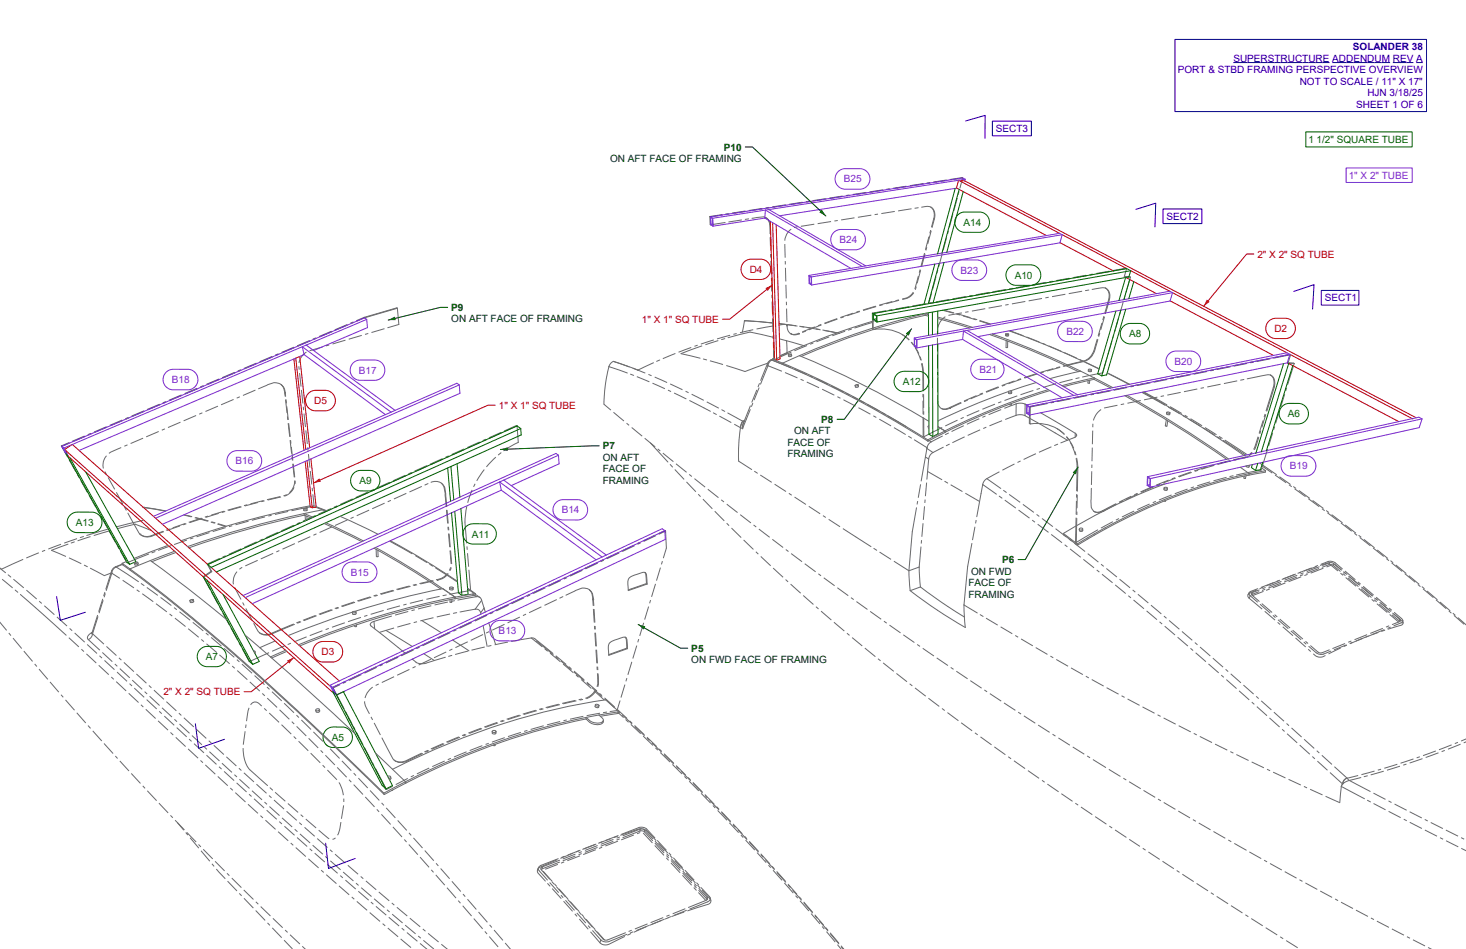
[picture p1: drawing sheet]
<svg xmlns="http://www.w3.org/2000/svg" width="432mm" height="279mm" viewBox="0 0 432 279" stroke-linecap="round" stroke-linejoin="round" font-family="sans-serif">
<defs><g id="words">
<g font-size="2.9" fill="#0000bf">
<text x="398.5" y="14.8">SOLANDER 38</text>
<text x="346.9" y="21.6">PORT &amp; STBD FRAMING PERSPECTIVE OVERVIEW</text>
<text x="363.3" y="18.2">SUPERSTRUCTURE ADDENDUM REV A</text>
<text x="382.8" y="25">NOT TO SCALE / 11&quot; X 17&quot;</text>
<text x="402.8" y="28.4">HJN 3/18/25</text>
<text x="399.5" y="31.8">SHEET 1 OF 6</text>
<text x="293.4" y="38.9">SECT3</text>
<text x="343.6" y="64.7">SECT2</text>
<text x="390.2" y="88.7">SECT1</text>
</g>
<g font-size="2.9">
<text x="179.7" y="47.7">ON AFT FACE OF FRAMING</text>
<text x="213.2" y="44.3">P10</text>
<text x="132.9" y="91.6">P9</text>
<text x="132.9" y="94.9">ON AFT FACE OF FRAMING</text>
<text x="241.9" y="124.5">P8</text>
<text x="231.9" y="131.3">FACE OF</text>
<text x="233.9" y="127.9">ON AFT</text>
<text x="177.5" y="132.3">P7</text>
<text x="177.5" y="135.7">ON AFT</text>
<text x="231.9" y="134.7">FRAMING</text>
<text x="177.5" y="139.1">FACE OF</text>
<text x="177.5" y="142.5">FRAMING</text>
<text x="295.2" y="165.8">P6</text>
<text x="285.2" y="172.6">FACE OF</text>
<text x="286.1" y="169.2">ON FWD</text>
<text x="285.2" y="176">FRAMING</text>
<text x="203.6" y="191.9">P5</text>
<text x="203.6" y="195.3">ON FWD FACE OF FRAMING</text>
</g>
<g font-size="2.9" fill="#006300">
<text x="385.4" y="42">1</text>
<text x="387.8" y="42">1/2&quot; SQUARE TUBE</text>
<text x="283.8" y="66.5">A14</text>
<text x="298.9" y="82">A10</text>
<text x="332.6" y="99.3">A8</text>
<text x="265.9" y="113.4">A12</text>
<text x="379.3" y="122.8">A6</text>
<text x="105.8" y="142.5">A9</text>
<text x="22.4" y="154.8">A13</text>
<text x="138.9" y="158.3">A11</text>
<text x="60.7" y="194.4">A7</text>
<text x="97.7" y="218.1">A5</text>
</g>
<g font-size="2.9" fill="#7d26cd">
<text x="248.5" y="53.7">B25</text>
<text x="397.2" y="52.6">1&quot; X 2&quot; TUBE</text>
<text x="247.3" y="71.6">B24</text>
<text x="282.9" y="80.6">B23</text>
<text x="314.1" y="98.6">B22</text>
<text x="346" y="107.4">B20</text>
<text x="50.6" y="112.8">B18</text>
<text x="105.7" y="110">B17</text>
<text x="288.5" y="109.8">B21</text>
<text x="69.4" y="136.7">B16</text>
<text x="379.9" y="138.2">B19</text>
<text x="165.4" y="151.2">B14</text>
<text x="103.3" y="169.5">B15</text>
<text x="146.9" y="186.7">B13</text>
</g>
<g font-size="2.9" fill="#bf0000">
<text x="370.4" y="75.9">2&quot; X 2&quot; SQ TUBE</text>
<text x="220.8" y="80.4">D4</text>
<text x="189" y="95.1">1&quot; X 1&quot; SQ TUBE</text>
<text x="375.4" y="97.8">D2</text>
<text x="92.6" y="119">D5</text>
<text x="146.9" y="120.4">1&quot; X 1&quot; SQ TUBE</text>
<text x="94.7" y="192.9">D3</text>
<text x="48.1" y="204.7">2&quot; X 2&quot; SQ TUBE</text>
</g>
</g></defs>
<!-- layer: Make2D -->
<g fill="none" stroke="#696969" stroke-width=".29">
<path d="M236.4 59.5l-4 .6M236.5 59.6l-3.9 .6M238.3 59.2l-1 .2M238.5 59.3l-1 .2M243.3 58.5l-4 .6M243.4 58.6l-3.9 .6M248.2 57.7l-3.9 .6M248.4 57.8l-4 .6M250.2 57.4l-1 .2M250.4 57.5l-1 .2M255.1 56.6l-3.9 .7M255.3 56.7l-4 .7"/>
<path d="M260.1 55.9l-4 .6M260.2 56l-3.9 .6M262 55.6l-.9 .1M262.2 55.7l-1 .1M267 54.8l-4 .6M267.2 54.9l-4 .6M271.9 54.1l-3.9 .6M272.1 54.2l-3.9 .6M273.9 53.8l-1 .1M274.1 53.8l-1 .2M278.8 53l-3.9 .6M279 53.1l-3.9 .6"/>
<path d="M282 58.3l-1.1 3.8M282.5 56.3l-.3 1M283.6 52.4l-.9 3M283.6 52.4l-3.8 .4M283.6 52.4l-3.6 .5M209.1 63.7l.1 .1M209.1 63.7l.1 2.4 .1 .1M209.2 63.8l.1 2.4M212.6 63.2l-3.5 .5M212.8 63.3l-3.6 .5M213.6 65.5l-4.3 .7M214.6 62.9l-1 .1"/>
<path d="M214.8 63l-1 .1M218.5 64.7l-3.9 .7M219.5 62.1l-3.9 .6M219.7 62.2l-3.9 .6M220.5 64.4l-1 .2M224.5 61.4l-4 .6M224.7 61.5l-4 .6M225.7 64.2a4.7 4.7 0 0 1 1.1 4.1v.5M225.7 64.1a4.4 4.4 0 0 1 1.3 4.2v.5M225.7 64.1a6.5 6.5 0 0 0-3.6 .1l-.6 .1M226.5 61.1l-1 .1M226.6 61.2l-.9 .1"/>
<path d="M226.9 69.8l.1 4M227 74.8v1M227 69.8l.1 4M227.1 76.8l.1 4M227.2 74.8v1M227.2 76.8l.1 4M231.2 71.9l.1 4M231.3 76.9v1M231.3 78.9l.2 4M231.4 60.3l-3.9 .6M231.6 60.4l-4 .6M233 67.5a4.7 4.7 0 0 0-1.9 3.4"/>
<path d="M234.9 66.8l-1 .2M239.8 66l-3.9 .6M244.8 65.2l-4 .7M246.8 64.9l-1 .2M251.7 64.1l-4 .7M256.6 63.3l-3.9 .7M258.6 63l-1 .2M263.5 62.3l-3.9 .6M268.5 61.5l-4 .6M270.5 61.2l-1 .1M271 79.3l-.2 1M271.2 79.5l-1.1 3.9"/>
<path d="M272.3 74.5l-1 3.9M272.5 74.7l-1.1 3.9M273 72.8l-.3 .9M273.6 69.7l-1 3.8M274.1 67.7l-.2 1M274.2 61a2.9 2.9 0 0 1 .8 3.3l-.6 2.5M274.2 61a2.84 2.84 0 0 1 1 3.4l-.7 2.6M274.2 61l-1-.2-1.7 .2M274.3 67.9l-1.1 3.9M276.2 79.5l-.2 1M277.5 74.7l-1 3.8M278.8 69.8l-1 3.9"/>
<path d="M279.4 67.9l-.3 1M280.7 63.1l-1.1 3.9M326.8 79.8l-3.9 .7M327 79.9l-4 .7M331.8 79.1l-4 .6M331.8 79.1l-3.8 .7M331.8 79.1l-.7 2.4 1.9 .1M93.1 99.5l-1 .4M93.2 99.6l-.9 .4M97.7 97.5l-3.7 1.6M97.8 97.6l-3.7 1.6M102.3 95.6l-3.7 1.5"/>
<path d="M102.4 95.7l-3.7 1.5M104.1 94.8l-.9 .4M104.3 94.9l-1 .4M106.6 98.7l-3.9 1.2M107.3 93.4l.1 .2M107.3 93.4l-2.3 1M107.4 93.6l-2.2 .9M108.5 98.2l-1 .3M113.3 96.8l-3.9 1.1M117 90.7l-.1-.1-9.6 2.8M117 90.7l.5 4.8-3.3 1M117 90.7l-9.6 2.9"/>
<path d="M213.5 99.7l-1 .3M215 98.7l-3.8 1.1M217 98.2l-1 .2M219.3 94.4l8.5 .7M219.3 94.4h.3M219.3 94.4l-.6 3.4M219.5 94.4l8.3 .7M221.9 97.1l-3.9 .9M227.2 81.8l.1 4M227.4 86.8v1M227.4 81.8l.1 4M227.4 88.8l.1 4"/>
<path d="M227.5 86.8l.1 1M227.6 93.8l.1 4M227.6 88.8l.1 4M227.7 98.8v1M227.7 93.8l.2 4M227.8 96l-5 .9M227.9 98.8v1M227.9 99.3l-5.5-1.2a4.7 4.7 0 0 0-3.9 .3l-4.1 1M229.6 99.8l7.5 2.1M231 95.5l-1.5-.2 4.9 .6M231 95.5l-1.5 .2M231 95.5l3.8 .5"/>
<path d="M231.5 83.8l.1 4M231.6 88.8l.1 1M231.7 90.8l.1 4M231.8 95.8v.2a2.63 2.63 0 0 0 1.1 2.3M232.8 98.2h.1M235.4 98.1l-1.4 .4-1.1-.2M235.4 96l4 .7M235.5 98.2l-.2 .1a2.61 2.61 0 0 1-2.4 0M235.8 96.1l1 .2M237.3 97.5l-.9 .4M237.8 96.4l3.9 .7M240 96.2l-3.7 1.5"/>
<path d="M240.4 96.8l1 .2M241.9 95.5l-1 .4M242 95.7l-3.8 1.4M242.3 97.2l5 .9M242.7 97.3l3.8 .7M244.2 99.2l-3.7 1.4M246.6 93.8l-3.8 1.4M246.7 93.9l-3.8 1.4M248.5 93.3l-.9 .3M248.9 97.5l-3.7 1.4M250.8 96.9l-.9 .3M251.3 92.2l-3.8 1.3"/>
<path d="M253.2 91.6l-.9 .3M253.3 91.7l-3.8 1.3M256.9 92.2l.2 .1M256.9 92.2l.1 4.7 .2 .1M257 94.9l-5.2 1.7M257.1 92.3l.1 4.7M257.2 97a12.6 12.6 0 0 1 8.5 1.5M258 90.1l-3.8 1.2M258.1 90.3l-3.9 1.1M258.3 94.6l-.2 .1M260 89.7l-1 .3M260.8 91.5l-3.9 .7"/>
<path d="M261 91.6l-3.9 .7M262.8 91.2l-1 .1M262.8 88.8l-3.8 1.1M263 91.3l-1 .1M264.7 88.3l-.9 .2M264.8 88.4l-3.8 1M265.7 98.5l2 1.5M265.7 98.5l2.1 1.6M267.7 90.3l-3.9 .7M267.9 90.4l-3.9 .7M269 86a4.9 4.9 0 0 1-3.3 2M269.1 86.2a5.2 5.2 0 0 1-3.3 2"/>
<path d="M269.9 84.4l-.3 .9M270.5 81.3l-1.1 3.8M272.6 89.4l-3.9 .7M272.8 89.5l-3.9 .7M274.4 86.3l-.8 2.9 1-.1M274.8 89.2l-1 .1M275.7 81.4l-1 3.9M276.1 97.5v1M276.1 99.5v4M277.6 91.3l3.1 .9M277.9 91.3l3.1 .8M278.4 93.2a5.1 5.1 0 0 0-2.2 3.2"/>
<path d="M279.5 88.2l-3.9 .7M279.7 88.3l-3.9 .7M281.7 92.4l1 .3M282 92.4l3.8 1.1M283.3 92.1l-3.9 .7M283.6 93l3.9 1.2M284.5 87.3l-4 .7M284.6 87.4l-3.9 .7M285.3 91.8l-1 .1M286.4 87l-1 .1M286.6 87.1l-1 .2M286.8 93.8l.9 .3"/>
<path d="M288.4 94.5l3.1 1M288.7 94.4l3.1 1M290.2 90.9l-3.9 .7M291.3 86.1l-3.9 .7M291.5 86.2l-3.9 .7M295.1 90l-3.9 .7M296.3 85.2l-4 .7M296.5 85.3l-4 .7M297.1 89.6l-1 .2M297.4 97.4l4.1 1.5M298.2 84.9l-.9 .2M298.4 85l-1 .2"/>
<path d="M302 88.8l-3.9 .7M302.4 99.2l3.7 1.5M303.2 84l-4 .7M303.4 84.1l-4 .7M306.9 87.9l-3.9 .7M308.1 83.1l-4 .7M308.3 83.2l-4 .7M308.9 87.5l-1 .2M310.1 82.8l-1 .2M310.2 82.9l-.9 .2M313.8 86.6l-3.9 .7M315 81.9l-4 .7"/>
<path d="M315.2 82l-4 .7M318.7 85.7l-3.9 .8M319.9 81l-3.9 .7M320.1 81.2l-3.9 .6M320.7 85.4l-1 .2M321.9 80.7l-1 .2M322.1 80.8l-1 .2M323.2 99.9l-.3 .8a8.2 8.2 0 0 1-3 5.3l-6.8 1.8M323.4 100l-.3 .8a8.2 8.2 0 0 1-3 5.3l-6.9 1.8M323.9 98.1l-.3 .9M324.6 95.1l-1.2 3.8M325.1 93.2l-.3 .9"/>
<path d="M325.3 93.3l-1.1 3.8M325.8 84.9l-.2-.1a2.88 2.88 0 0 1 .9 3.6l-1.1 3.8M325.8 84.9a2.88 2.88 0 0 1 .9 3.6l-1.1 3.8M325.8 84.9a8.6 8.6 0 0 0-4.1 .3M328 98.6l-.2 .9M329.4 93.8l-1.1 3.8M330.8 89l-1.1 3.8M331.2 81.4l1.8 .2M331.4 87l-.3 1M333 81.6l-1.3 4.5M47 119l-3.7 1.6M47.2 119.1l-3.7 1.6"/>
<path d="M48.9 118.2l-1 .4M49 118.3l-.9 .4M53.5 116.3l-3.7 1.5M53.6 116.4l-3.7 1.5M58.1 114.3l-3.7 1.6M58.2 114.4l-3.7 1.6M59.9 113.5l-.9 .4M60.1 113.7l-1 .3M64.2 119.6l-3.7 1.6M64.5 111.6l-3.7 1.5M64.7 111.7l-3.7 1.6M68.8 117.6l-3.7 1.6"/>
<path d="M69.1 109.6l-3.7 1.6M69.3 109.7l-3.7 1.6M70.6 116.8l-.9 .4M70.9 108.8l-.9 .4M71.1 109l-.9 .4M75.2 114.9l-3.6 1.5M75.5 106.9l-3.6 1.6M75.7 107l-3.7 1.6M80.2 104.9l-3.7 1.6M80.3 105.1l-3.7 1.5M82 104.2l-.9 .3M82.1 104.3l-.9 .4"/>
<path d="M82.8 113.3a3.7 3.7 0 0 1 1.1 2.6l.1 .7M82.8 113.3l-.3-.3a3.7 3.7 0 0 0-3.6 .3l-2.8 1.2M82.8 113.3a3.1 3.1 0 0 1 1.2 2.3l.1 1.1M84.1 117.6l.4 4M84.2 117.7l.2 1M84.5 119.7l.4 3.9M86.6 102.2l-3.7 1.6M86.7 102.3l-3.6 1.6M88 107.8l.1 1M88.2 109.8l.5 4M88.8 114.8l.4 4M89.3 119.8l.1 1"/>
<path d="M90.3 103.7l-1.6 1.6-.6 1.5M91.2 100.2l-3.7 1.6M91.4 100.4l-3.7 1.5M95 102.1l-3.8 1.2M97 101.6l-1 .2M101.8 100.2l-3.9 1.1M179.4 107.9l-1.1 5.4-.4 5.7 2 1.7M179.4 107.9l.8 .3M180.2 108.2l4.6 1.6M180.6 106.4l4.8 1.6M180.6 106.4l-.8 .7-.4 .8M180.6 106.4h.1"/>
<path d="M180.7 106.4h.1M180.7 106.4l7.2 2.6 4.6-2.2M185.7 110.2l.9 .3M186.3 108.4l3.8 1.5M187.6 110.9l3.7 1.5M187.9 109h.1M191 110.2l.9 .4M192.2 112.8l3.6 1.6M192.8 111l3.7 1.6M194.3 106l-.9 .4M196.7 114.9l1 .4M197.4 113l3.6 1.7"/>
<path d="M198.6 115.7l3.6 1.8M198.9 104.1l-3.7 1.5M201.9 115.2l.9 .4M203.1 117.9l6.1 3.2M203.6 102.3l-3.7 1.4M203.7 116.1l3.6 1.8M205.5 101.6l-1 .4M206.8 101.8l-6.2 2.3 5.6 1.4M207.2 105.7l.9 .3M208.2 118.3l3.5 1.9M209.1 106.2l3.9 1.1M210.2 100.1l-3.8 1.2"/>
<path d="M211.6 100.3l-3.8 1.2M221 119.4l-2 5.1-.2 1.3M221.7 118.7l-.4 1M222.9 114.8l-1.5 3.7M223.6 114.1l-1.5 3.7M223.7 112.9l-.4 1M226.1 107l-2 5M226.1 107l.1 .7-2.2 5.5M226.2 107.7h.1M226.5 106.8l-7.1 2.6-5.5-1.8M227 106h.3M227 106l-.9 1"/>
<path d="M227.3 106l-.9 .9-.2 .8 4.1 1.6M227.3 106l5.7 2.3M227.6 105.9l-.3 .1M227.8 100.8l.1 5 .2 .1M227.9 100.8l.2 5.1M228.1 105.5l-1 .5M231.2 109.7l3.7 1.6M231.7 100.3l.1 3.7-2.1 .8M233.1 103.7l-5 2.2M233.9 108.7l3.7 1.5M235.8 111.7l.9 .4M237.6 112.5l3.7 1.7"/>
<path d="M237.7 101.7l-3.7 1.6M238.5 110.7l.9 .4M239.6 101l-1 .4M240.3 111.5l3.6 1.7M242.2 114.6l3.5 1.8M244.8 113.6l3.6 1.8M246.6 116.8l.9 .5M248.4 117.7l3.6 1.9M249.3 115.8l.9 .5M251.1 116.8l3.5 1.8M255.5 119.1l3.5 1.9M268.4 100.8l.6 .8"/>
<path d="M268.5 100.8l1 1.3 1.2 2.1M269.6 102.4l1.6 3.6M271 105.1l.3 .9M271.4 107l.4 2.5M271.6 107l.4 2.6M271.8 109.5l.2 .1M271.8 109.5v5.5M271.9 116v1M271.9 118v4M272 109.6v5.5M272 116.1l.1 4M276.1 104.5v4"/>
<path d="M276.1 109.5v.9M276.1 111.4l.1 4M276.2 116.4l-.1 1.4a2.69 2.69 0 0 0 1.2 2.5M283 118.5l-4.2 1.8-.6 .1-.9-.1M283.1 118.6l-3.3 1.6a2.71 2.71 0 0 1-2.5 .1M284.9 117.8l-.9 .4M287.6 116.5l-3.7 1.6M289.5 115.7l-1 .4M289.5 115.9l-3.6 1.5M293.1 119l-3.7 1.5M294.1 113.9l-3.7 1.4M294.2 114l-3.7 1.5"/>
<path d="M294.9 118.3l-.9 .3M296.1 113.3l-1 .4M298.8 112.2l-3.8 1.3M299.3 118.9l1.4-.2 1.2 .3M299.3 118.9l-3.5 1.3M299.3 118.9v3.4M299.6 116.6l-3.7 1.3M300.7 111.5l-1 .3M300.8 111.7l-3.8 1.3M301.9 119l.5 .2M301.9 119v3.4M303.2 119.7v5l.2 .1"/>
<path d="M303.3 119.7l.2 .1M303.5 119.8l-.1 5M304.4 115l-3.8 1.2M305.4 110l-3.8 1.2M305.5 110.1l-3.8 1.2M306.3 114.4l-1 .3M307 101.1l1 .4M307.4 109.5l-.9 .3M308.3 118.7l-5.1 1M308.5 118.8l-5 1M308.9 101.8l3.7 1.6M310.2 108.5l-3.8 1.2"/>
<path d="M310.5 118.4l-1 .2M311.1 113l-3.9 1.1M312.2 108l-1 .3M312.3 108.1l-3.9 1.1M313.2 117.7l-4 .8M313.5 103.8l3.6 1.7M315.1 117.3l-1 .2M315.4 117.4l-4 .8M315.9 111.7l-3.9 1M317.9 111.2l-1 .3M318 105.9l1 .4M319.9 106.7l3.8 1.9"/>
<path d="M320 116.3l-3.9 .8M320.2 116.5l-3.9 .7M322.2 116.1l-1 .2M324.9 115.4l-3.9 .7M326.1 105.3l-1.3 4.5-6 1.2M326.1 109.8l6.6 3.3M326.9 115l-1 .2M327.1 115.1l-3.9 .8M327.5 100.5l-1.1 3.8M329.1 119.3l-3.9 .8M331.1 118.9l-1 .2M331.8 114l-3.9 .8"/>
<path d="M332 114.1l-3.9 .8M334 113.7l-1 .2M336 117.9l-3.9 .8M336.3 115.5l6.9 3.8M336.7 113l-3.9 .8M336.9 115.4l6.9 3.8M338.6 112.6l-.9 .2M338.9 112.7l-3.9 .8M340.9 116.9l-3.9 .8M342.9 116.5l-1 .2M343.5 111.6l-3.9 .8M343.8 111.7l-3.9 .8"/>
<path d="M344.1 119.8l3.4 2M344.6 119.7l3.5 2M345.7 111.3l-.9 .2M347.7 115.5l-3.9 .8M348.5 110.6l-4 .8M350.4 110.2l-1 .2M350.6 110.4l-3.9 .8M352.6 114.5l-3.9 .8M354.6 114.1l-1 .2M355.3 109.3l-3.9 .7M355.5 109.4l-3.9 .8M357.5 109l-1 .2"/>
<path d="M359.5 113.1l-3.9 .8M360.2 108.3l-3.9 .8M362.2 107.9l-1 .2M362.4 108l-3.9 .8M364.4 112.1l-3.9 .8M366.4 111.7l-1 .2M367.1 106.9l-3.9 .8M367.3 107l-3.9 .8M369.3 106.6l-1 .2M372 105.9l-3.9 .8M374 105.5l-1 .2M374.2 105.6l-4 .8"/>
<path d="M374.4 110.5l-.2-.1a2.89 2.89 0 0 1 .8 3.7l-2.1 6.8M374.4 110.5a2.89 2.89 0 0 1 .9 3.7l-2.2 6.8M374.4 110.5a11 11 0 0 0-5.1 .6l-1.9 .4M378.4 116l-1.2 3.9M379 114.1l-.3 1M379.4 106.8l1.8 .2M380.1 104.4l-.2-.1-5 1M380.1 104.4l-5 1M380.1 104.4l-.7 2.5 1.8 .1M381.2 107l-1.9 6.2M18.1 131.3l1.9 3.3M20.3 130.3l-2.2 1"/>
<path d="M20.3 135.3l2 3.5M20.5 130.4l-2.3 1-.1-.1M21.5 137.2l1.9 3.5M22.8 139.7l.5 .9M24.9 128.4l-3.7 1.5M25.1 128.5l-3.7 1.6M26.8 127.6l-1 .4M26.9 127.7l-.9 .4M30.9 138.8l.5 .9M31.4 134.2a4.2 4.2 0 0 0-.9 3.7M31.4 125.6l-3.7 1.6M31.5 125.8l-3.6 1.5"/>
<path d="M35.7 131.8l-3.6 1.7M36 123.7l-3.7 1.5M36.1 123.8l-3.6 1.6M37.5 131l-.9 .4M37.8 122.9l-.9 .4M38 123l-.9 .4M42.1 129l-3.6 1.6M42.4 120.9l-3.6 1.6M42.6 121.1l-3.7 1.5M46.7 127l-3.6 1.6M48.6 126.3l-.9 .4M53.2 124.3l-3.7 1.6"/>
<path d="M57.8 122.3l-3.7 1.6M59.6 121.5l-.9 .4M84.7 122.6l.1 1M84.9 124.6l.4 4M85 124.6l.5 4M85.4 129.6l.5 3.9M85.6 129.6l.1 1M85.8 131.6l.5 4M86 134.5l.1 1M86.2 136.5l.5 4M86.4 136.6l.4 3.9M89.5 121.8l.5 3.9"/>
<path d="M90.1 126.7l.4 4M90.6 131.7l.1 1M90.8 133.7l.5 4M91.4 138.7l.4 3.9M119.4 139.9l-3.7 1.7M121.2 139.1l-.9 .4M121.4 139.2l-.9 .5M125.8 137.1l-3.7 1.6M125.9 137.2l-3.6 1.6M130.3 135l-3.6 1.7M130.5 135.2l-3.7 1.6M132.1 134.2l-.9 .4"/>
<path d="M132.3 134.3l-.9 .5M136.7 132.2l-3.6 1.6M136.9 132.3l-3.7 1.6M141.3 130.1l-3.7 1.7M141.4 130.3l-3.6 1.6M142.6 138.2l-2.2 3.4M143.1 129.3l-.9 .4M143.3 129.4l-.9 .5M146 134.6l-2.7 2.9M147.6 133.3l-.8 .6M147.7 127.3l-3.7 1.6M147.8 127.4l-3.6 1.6"/>
<path d="M152.3 125.4l.4 4.8-4.3 2.5M152.3 125.4l-.2-.1-3.5 1.6M152.3 125.4l-3.6 1.6M180.7 121.4l3.1 2.6M184.5 124.6l.8 .6M186.1 125.9l3 2.5M189.9 129l3.1 2.6M191.6 130.4l5.1 5.6M193.7 132.2l.8 .6M195.2 133.4l3.1 2.5M197.4 136.8l.7 .7M198.8 138.2l2.7 2.9"/>
<path d="M199.1 136.5l3.1 2.6M203 139.7l.8 .6M210.1 121.6l.9 .4M211.9 122.5l3.5 1.9M212.6 120.6l.9 .5M214.4 121.6l4.4 2.4M216.3 124.9l1.8 1M218.1 125.9l-.5 5v4.9l3.8 2.4M218.1 125.9h.1M218.8 124h.4M218.8 124l-.7 1.9M219 124.5h.1"/>
<path d="M219.1 124.3l.1-.2-.3 .4M219.2 123.9l-.4 1v1.3l-.7-.3M219.3 123.8l-.5 .2M219.8 123.4h-.1M221 120.6l-2.2 5.5M222.3 138.8l.8 .5M223.9 139.9l3.4 2.1M252.9 120l3.5 1.9M257.2 122.4l.9 .5M259 123.4l3.5 2M259.9 121.5l.8 .5M261.6 122.5l5.3 3.1"/>
<path d="M263.3 125.9l3.5 2M267.6 128.5l.9 .5M269.3 129.5l3.8 2.3M271.9 123v5.5l.2 .1M272.1 121.1v1M272.1 123.1v5.5M272.6 134.5l.9 .7M273 132l1.8 1.2M273.1 131.8l-1.8 9.8M273.2 138.8l4.2 2.4M273.3 129.5l1 .6M273.5 135.2l-.5 5.9"/>
<path d="M274.3 130.1l-.8 .7-.4 1M274.8 133.2a2.54 2.54 0 0 0-1.3 2M277.5 125.9l-5.4 2.7M277.6 128.4l-3.3 1.7M277.8 131.7l-3 1.5M279.4 127.5l-.9 .4M279.6 130.8l-.9 .4M282 123.7l-3.6 1.7M283.9 122.9l-1 .4M283.9 125.3l-3.6 1.8M284.1 128.6l-3.6 1.7M288.4 123.3l-3.6 1.6"/>
<path d="M288.4 120.9l-3.6 1.6M288.7 126.6l-3.7 1.6M290.3 122.5l-1 .4M290.5 125.8l-.9 .4M294.4 138.9l-3.7 2M294.9 120.6l-3.7 1.5M295.1 123.9l-3.7 1.5M298.8 136.6l-3.5 1.8M299.3 122.3l1.4-.2 1.2 .3M299.3 122.3l-3.2 1.2M300.6 135.7l-.9 .5M301.9 122.4l12.5 7.2"/>
<path d="M303.4 124.8a12.9 12.9 0 0 1 8 1.5M305.1 133.6l-3.6 1.7M306.5 121.5l10.2 6.1M309.7 131.5l-3.7 1.7M311.4 126.3l2 1.5M311.4 126.3l2.1 1.6M311.5 130.8l-.9 .4M314.1 128.6l.6 .8M314.2 128.6l1 1.4 1.1 2M315.2 130.2l1.5 3.7M316.6 133l.3 .9M316.7 127.6l.4 .5-.4 .6-4.2 1.7"/>
<path d="M316.7 127.6v1.1M317 134.9l.3 2.5M317.1 134.9l.4 2.6M317.3 137.4l-.2 7.1M317.3 137.4l.2 .1M317.5 137.5l-.2 7.1M321.6 138.8l-.1 4M321.6 136.8v1M321.7 131.8l-.1 4M321.9 126.8l-.1 4M321.9 124.8v1M324.3 120.6l-.3 .2a5.7 5.7 0 0 0-1.9 3"/>
<path d="M348.4 122.4l.9 .5M348.9 122.2l.9 .6M350.1 123.4l3.4 2.1M350.7 123.3l3.4 2.1M350.8 139l-3.8 1.3M351 139.1l-3.8 1.3M352.9 138.5l-.9 .3M354.4 126l3.4 2.1M354.9 125.9l3.4 2.1M355.6 137.4l-3.9 1.2M357.5 136.9l-1 .3M357.7 137l-3.8 1.2"/>
<path d="M358.6 128.6l.9 .6M359.2 128.5l.8 .6M360.3 129.7l6.6 4.3M360.8 129.6l6.6 4.3M362.3 135.6l-3.9 1M362.5 135.7l-3.9 1M364.5 135.3l-1 .2M367.2 134.4l-3.9 1M368.7 133.2l-.7 .7M368.9 133.3a4.8 4.8 0 0 1-3.5 1.7M370.6 128.6l-1.3 3.7M370.8 128.7l-1.3 3.7"/>
<path d="M371 136.3l5 3.5M371.4 126.8l-.3 .9M371.6 137.1l3.1 2.2M372 123.8l-1.1 3.8M372.6 121.9l-.3 .9M372.8 122l-1.1 3.8M373.4 132.3l-2 6.1-7.2 1.4M374.8 127.5l-1.1 3.8M375.4 125.6l-.3 .9M375.6 139.8l3.2 2.3M376.9 120.8l-1.2 3.8M21.9 159.5l-.9 .4"/>
<path d="M22.7 158.6l-3.8 1.3M23.8 141.4l1.9 3.5M23.9 141.6l2 3.5M24.6 158l-1 .3M26.2 145.8l2 3.5M26.4 145.9l.5 .9M26.7 158l-3.8 1.2M27.3 147.7l2 3.5M28.7 150.2l.5 .8M29.6 151.9l2 3.5M29.8 152l2 3.5M31.8 140.6l2 3.5"/>
<path d="M32.1 156.3l2 3.4M32.2 156.4l.5 .9M32.3 155.7l-6.8 2M32.6 156.2l-5 1.5M33.2 158.1l2 3.5M34.3 144.9l1.9 3.5M34.6 155.6l3.7-.9a2.55 2.55 0 0 1 2.9 .1l3.4 1.4M36.7 149.3l.5 .9M37.7 151.1l3.7 6.3M41.2 157.3h.1M42 153.2l-7.7 1.9M42.3 149.4l6.4 1.1"/>
<path d="M42.5 149.4h-.4M42.5 149.4l.3 .1M42.5 149.4l6.4 1M48 156.4l-1.7 .7a8.1 8.1 0 0 1-4 .8l-.9-.5M48.3 156.5l-1.8 .7a7.7 7.7 0 0 1-4.1 .7l-1-.5M49.9 155.7l-.9 .4M53 154.8l-3.8 1.4M54.1 151.6l2.3 .6M54.2 151.5l2.4 .6M54.6 154.1l-3.7 1.3M54.9 154.2l-1 .3M55.1 159l-3.8 1.3"/>
<path d="M56.9 158.4l-.9 .3M57.4 152.4l3.8 1.1M57.6 152.4l3.8 1M59.4 152.5l-3.8 1.3M59.6 152.6l-3.8 1.3M61.3 151.9l-1 .3M61.7 156.8l-3.8 1.2M62.2 153.7l.9 .3M62.4 153.7l1 .2M64.1 154.3l2.3 .7M64.3 154.2l2.4 .7M64.4 151.2l-3.8 1.1"/>
<path d="M65.7 155.2h.1M66.1 150.5l-3.9 1.1M66.3 150.6l-.9 .3M66.5 155.3l-3.8 1.2M68.4 154.8l-1 .3M70.9 149.1l-3.9 1.1M71.1 149.2l-3.8 1.1M72.8 148.6l-.9 .3M73.2 153.4l-3.8 1.1M75.6 159.5l-3.7 1.7M75.8 159.7l-3.7 1.6M76 147.9l-3.9 1.1"/>
<path d="M77.4 158.7l-.9 .4M77.6 158.9l-.9 .4M77.7 147.4l-3.9 .9M77.9 147.5l-1 .2M78.1 152.2l-3.9 1M80 151.7l-1 .2M82 156.7l-3.7 1.6M82.1 156.8l-3.6 1.7M82.5 146.2l-3.9 .9M82.8 146.3l-3.9 .9M84.4 145.6l-.9 .4M84.9 150.6l-3.9 .9"/>
<path d="M86.5 154.6l-3.6 1.7M86.6 143.5a4.6 4.6 0 0 1-2.8 2.6M86.7 154.8l-3.7 1.6M86.8 141.5a4.5 4.5 0 0 1-1.6 3.5M86.9 141.5v1M88.3 153.8l-.9 .4M88.5 154l-.9 .4M91.4 158l-3.6 1.6M91.9 143.6l.1 1M92.2 145.6l.3 3.4M92.4 148.9l.1 .1M92.5 149l-6.7 1.4"/>
<path d="M92.9 149.3l3.2 1.3M92.9 151.8l-3.7 1.6M93.1 151.9l-3.7 1.7M93.2 157.2l-.9 .4M97.5 149.7l-3.7 1.7M97.6 149.9l-3.6 1.6M97.8 155.1l-3.7 1.7M99.3 148.9l-.9 .4M99.5 149.1l-1 .4M102.3 153.1l-3.6 1.6M103.8 146.9l-3.6 1.6M104 147l-3.6 1.7"/>
<path d="M104.2 152.2l-1 .5M108.4 144.8l-3.6 1.7M108.6 145l-3.7 1.6M108.7 150.2l-3.6 1.6M110.2 144l-.9 .4M110.4 144.2l-.9 .4M113.3 148.1l-3.7 1.7M114.7 159.3l6.7 3.8M114.8 142l-3.7 1.6M115 142.1l-3.7 1.7M115.1 147.3l-.9 .4M119.5 140.1l-3.6 1.6"/>
<path d="M119.7 145.3l-3.7 1.6M124.2 143.2l-3.6 1.6M126.1 142.4l-.9 .4M127 142a3.1 3.1 0 0 1 3 .3M130 142.3a3.9 3.9 0 0 1 1.1 3.1l.3 3.7M130 142.3l.3 .2a3.5 3.5 0 0 1 1 2.8l.3 3.8M131.5 150.1l.4 4M131.7 150.1l.3 4M131.9 155.1l.1 1M132.1 155.1l.1 1M132.1 157.1l.4 4M132.3 157.1l.3 4"/>
<path d="M137.5 149l-.6 4.9 .5 6M139.1 144.2l-1.3 3.8M139.9 142.4l-.4 .9M188.5 159.7l-.9 .4M188.7 159.8l-.9 .4M193 157.5l-3.6 1.8M193.2 157.7l-3.6 1.7M196 156.4l-.2-.2-1.9 .9M196 156.4l-1.9 .9M196 156.4l.3 5-.9 2.8M202.2 141.9l2.8 2.9M204.6 140.9l3.1 2.5"/>
<path d="M205.7 145.5l.6 .7M207 146.9l2.8 2.9M208.5 144l3.1 2.5M210.5 150.5l2.8 2.8M212.4 147.2l.8 .6M214 154.1l.7 .7M214.1 148.4l3.1 2.5M215.5 155.5l2.8 2.8M218 151.5l3.2 2.5M219 159l2.9 2.8M222 154.6l.7 .6M223.5 155.8l3.2 2.4"/>
<path d="M227.5 158.8l3.2 2.4M228.1 142.6l3.4 2.1M232.4 145.3l.8 .5M234 146.3l3.4 2.2M238.2 149.1l3.4 2.2M242.4 151.8l.8 .6M244.1 152.9l3.3 2.2M248.3 155.6l8.2 5.3M269.9 149.5l-1.2 7.1-1 11.4M270.3 147.5l-.2 1M271.2 142.6l-.7 3.9M271.4 159l-.1 1"/>
<path d="M271.9 154l-.4 4M272.3 149.1l-.3 4M272.5 147.1l-.1 1M272.9 142.1l-.3 4M278.3 141.7l.8 .5M280 142.7l3.5 2M284.3 145.2l4.2 2.4M287.2 155.1l-.8 3.9M287.5 153.1l-.2 1M289.4 142.7l4.1 2.8M290.7 140.9l-.7 .6-.5 1-1.8 9.6M290.7 140.9l4.1 2.9"/>
<path d="M294.3 146.1l.8 .6M295.6 144.4l.8 .6M296 147.3l3.2 2.3M297.2 145.6l3.3 2.3M300 150.2l3.2 2.3M301.3 148.5l3.2 2.4M304 153.1l.8 .6M305.3 151.5l.8 .6M305.6 154.3l3.2 2.4M306.9 152.7l3.2 2.4M309.6 157.3l3.2 2.5M310.9 155.7l3.2 2.4"/>
<path d="M314.9 158.7l.8 .6M316.5 159.9l3.1 2.5M317 152.5l-.2 7.1 .2 .1M317.1 147.5l-.1 4M317.1 145.5v1M317.2 152.6l-.2 7.1M317.2 150.6v1M317.3 145.6l-.1 4M321.4 143.8v5.6l1 1.3M323.4 156l-6.4 3.7M327.8 153.6l-3.5 1.9M328.7 148.3l-4 2.1a2.62 2.62 0 0 1-2.5 .1l.2 .2"/>
<path d="M328.9 148.4l-4 2.1a2.62 2.62 0 0 1-2.5 .2M329.6 152.7l-.9 .4M330.7 147.5l-.9 .5M333.2 146.1l-3.6 1.7M334.1 150.5l-3.6 1.7M335 145.3l-.9 .4M335.2 145.4l-3.6 1.7M338.6 148.4l-3.6 1.6M339.6 143.2l-3.7 1.6M339.8 143.4l-3.7 1.6M340.5 147.6l-1 .4M341.6 142.6l-.9 .4"/>
<path d="M344.2 141.3l-3.7 1.5M345.1 145.7l-3.7 1.5M346.1 140.6l-1 .4M346.3 140.8l-3.7 1.4M349.8 144l-3.8 1.4M351.7 143.4l-1 .3M356.4 141.9l-3.8 1.1M361.3 140.5l-3.9 1.1M363.2 140.1l-1 .2M376.9 140.3l3.2 2.4M379.7 142.7l.8 .6M380.9 143.2l.8 .6"/>
<path d="M381.3 143.9l3.2 2.3M382.6 144.4l3.2 2.3M385.3 146.8l3.3 2.4M386.6 147.3l3.2 2.4M389.4 149.8l.8 .6M390.6 150.3l.8 .6M391 151l3.2 2.4M392.2 151.5l3.2 2.4M395 154l3.1 2.4M396.2 154.5l3.2 2.5M398.9 157l.8 .6M400.2 157.6l.7 .6"/>
<path d="M400.5 158.2l3.2 2.5M401.7 158.8l3.2 2.5M0 167.3l1.6 1.3M0 167.2l.4 .4M.4 167.6h.1M.6 170.5l3.1 2.6M2.4 169.2l.8 .7M4 170.5l3 2.6M4.5 173.7l.7 .7M6 175l13.6 12.1M6.8 164.7l-6.4 2.9M7.8 173.7l3 2.7"/>
<path d="M11.4 162.7l-3.7 1.6M11.5 177l.8 .7M13.1 178.3l2.9 2.7M13.3 162l-.9 .4M18 160.2l-3.8 1.4M20 160.2l-4.9 1.8 4.3 1.8M20.3 164.2l3.6 1.8M24.8 166.4l.9 .4M26.6 167.3l4.1 2.2 2.2-.9M30.3 176.3l-1.2 3.8M30.4 176.7l-1.2 3.8M30.9 174.4l-.3 1"/>
<path d="M31 174.8l-.3 1M32.9 168.1l-1.7 5.3M32.9 168.1v.7M32.9 168.8l2.4 1.5M32.9 168.8l-1.6 5.1M34 166.9l-.7 .5-.4 .7M34 166.9h.2M34.2 166.9l-.9 .8-.4 1.1M34.2 166.9l6.6 4.4M34.5 160.6l.5 .9M35.5 162.4l2 3.3M35.7 162.5l1.8 3.2"/>
<path d="M36.1 170.8l3.3 2.3M36.2 166l-2.2 .9M36.3 166.1l-2.1 .8M40.3 173.7l.8 .5M41.6 171.8l.8 .6M41.9 174.8l3.2 2.3M43.2 173l3.3 2.3M43.8 163.1l-6.3 2.6M45.7 162.4l-1 .4M45.9 177.7l3.2 2.5M47.3 175.9l3.2 2.4M50.3 160.7l-3.7 1.4"/>
<path d="M51.3 178.9l.8 .6M59.8 169.8l2 3.6M59.8 169.8l.2 .1M60 169.9l2 3.7M61 166l1.2 2.2M61 166l.2 .2M61.2 166.2l1.2 2.1M62.2 168.2l.2 .1M62.2 168.2l-2.4 1.6M62.3 174.3l1.9 3.5M62.4 168.3l-2.4 1.6M62.5 174.5l1.9 3.5"/>
<path d="M64.6 164.4l-3.6 1.6M64.7 178.7l.5 .9M64.8 164.6l-3.6 1.6M64.8 178.8l.5 .9M66.5 163.6l-1 .4M66.6 163.8l-.9 .4M69.1 173l1.9 3.5M69.8 168.3a4.6 4.6 0 0 0-1 3.7M71 161.6l-3.6 1.6M71.2 161.7l-3.7 1.7M71.3 167l-.8 .6M71.5 177.4l.4 .9"/>
<path d="M72.4 179.1l1.9 3.6M75.9 165l-3.7 1.6M80.5 162.9l-3.7 1.7M82.3 162.1l-.9 .4M86.8 160l-3.6 1.7M95 168.3h.1M97.7 179.5l-3.8 1.3M97.9 179.6l-3.7 1.3M99.6 178.8l-1 .3M99.8 178.9l-.9 .3M104.3 177.2l-3.8 1.3M104.6 177.3l-3.8 1.3"/>
<path d="M109.1 175.7l-3.9 1.2M109.3 175.8l-3.8 1.2M111 175.2l-1 .2M111.3 175.3l-1 .2M113 179.7l-3.8 1.2M115.8 173.8l-3.9 1.1M116.1 173.9l-3.9 1.1M117.8 178.4l-3.8 1.1M119.8 177.9l-1 .2M120.6 172.5l-3.8 1M120.9 172.6l-3.9 1M122.2 179.5l-1 .3"/>
<path d="M122.3 163.6l3.4 2M122.6 172l-1 .3M122.9 172.2l-1 .2M124.6 176.7l-3.9 .9M126.6 166.2l.8 .5M127 178.3l-3.9 1M127.4 170.9l-3.9 .9M127.7 171l-3.9 .9M128.3 167.2l6.5 4.2M129.5 175.6l-3.9 .8M131.4 175.2l-.9 .2M131.8 168.8a4.9 4.9 0 0 1-2.9 1.8l-.5 .1"/>
<path d="M131.9 177.3l-3.9 .8M132.1 168.9l-.3 .3a4.9 4.9 0 0 1-2.8 1.6h-.3M132.5 162.1l.4 3.9M132.7 162.1l.3 4M132.7 167l-.3 1M132.9 167.1l-.3 .9M133.9 176.9l-1 .2M137.5 160.9l.1 1M137.7 162.9l.3 4M137.7 173.4l3.6 2.5M138.1 167.8l.5 6-6.2 1.2M139.2 174.9l1.1 .8"/>
<path d="M140 179.4l-4.5 .8M140 179.4a1.32 1.32 0 0 1 1.6 1M140.3 175.7l1 .2M140.3 175.7l-5.4 1M141.3 175.9h.1M141.3 175.9l.5 .6 1.2 3.7M141.9 176.8l-1.9 2.6M142.6 179l-1 1.4M149.6 178l-3.6 1.7M149.8 178.2l-3.6 1.7M154.1 175.9l-3.6 1.7M154.3 176l-3.6 1.7"/>
<path d="M155.9 175l-.9 .5M156.1 175.2l-.9 .4M159.5 178.7l-3.6 1.7M160.5 172.9l-3.7 1.7M160.7 173.1l-3.7 1.7M164 176.5l-3.6 1.7M165 170.8l-3.6 1.7M165.2 170.9l-3.6 1.7M165.8 175.7l-.9 .4M166.7 175.2l2.9-1.3a3.8 3.8 0 0 1 3.7-.4 3.3 3.3 0 0 1 1.5 3l.1 1.8M166.8 169.9l-.9 .4M167 170.1l-.9 .4"/>
<path d="M171.3 167.8l-3.6 1.7M171.5 167.9l-3.6 1.7M173.6 173.7a3.7 3.7 0 0 1 1 2.7l.1 1.9M174.8 179.3l.2 4M175 179.3l.2 4M175.9 165.6l-3.6 1.7M176.1 165.8l-3.7 1.7M177.7 164.8l-.9 .4M177.9 164.9l-.9 .5M182.2 162.6l-3.6 1.8M182.4 162.8l-3.6 1.7M186.7 160.5l-3.6 1.7"/>
<path d="M186.9 160.7l-3.6 1.7M190.1 168.7a2.7 2.7 0 0 0-2.5 .4l-.4 .1a2.46 2.46 0 0 0-2.2 3.4l.1 1.3 5.5-1.9M190.1 168.7l-.2-.2 .3 .8 .2 2.5M190.1 168.7l.3 .7 .2 2.6M190.4 171.8l.2 .2M190.4 171.8l-5.3 1.9M191 178.6l-1.1 3.8M191.6 176.7l-.3 .9M193.1 171.9l-1.2 3.8M194.5 167.1l-1.1 3.8M195.1 165.2l-.3 1M222.6 162.5l.8 .6"/>
<path d="M224.1 163.8l2.9 2.8M227.7 167.3l3 2.7M231.4 170.6l.7 .7M231.5 161.8l.7 .6M232.9 172l2.9 2.7M233 163l3.2 2.4M236.6 175.3l3 2.7M237 166l3.2 2.3M240.3 178.6l.8 .7M241 168.9l.8 .6M241.8 179.9l3.1 2.6M242.6 170.1l3.2 2.4"/>
<path d="M246.6 173l3.2 2.4M250.7 176l.8 .5M252.3 177.1l3.2 2.3M257.4 161.5l.8 .5M259.1 162.5l3.3 2.2M263.3 165.2l4.4 2.8M267.7 168l.4 5.9M268.1 173.9l8 5.8 8.2 5-.4-6.6M270.7 167l.4 5.8M270.7 167l-3 1M271.1 172.8l6.5 4.7 6.4 4.2M271.1 172.8l-3 1.1"/>
<path d="M271.3 161l-.6 6M283.9 178.1l3.9 2.4M286.3 160l-1.3 6.8-1.1 11.3M313.6 160.4l.8 .6M315.2 161.6l3.1 2.5M319.1 164.7l3.1 2.5M320.4 163l3.1 2.5M323 167.8l.8 .6M324.3 166.1l.8 .6M324.6 169.1l3.1 2.5M325.9 167.4l3.1 2.5M328.5 172.2l3.1 2.5"/>
<path d="M329.8 170.5l3.1 2.6M332.3 175.4l.8 .6M333.6 173.7l.8 .6M333.9 176.7l3 2.5M335.2 175l3 2.5M337.7 179.9l3.1 2.5M339 178.2l3.1 2.5M367.6 175l-.1 .5 .4 .6M367.9 176.1l3.9 3.2M368 174.5l-.1 .5 .3 .4M368 174.5l-.4 .5M368.2 175.4l2.2 1.8"/>
<path d="M368.2 175.4l-.3 .7M368.8 175l-.2 .1M368.9 174.5l-.3 .3 .1 .3 2.2 1.9M368.9 174.5l-.1 .5M370.2 173.7l-2 .9-.6 .4M370.5 173.3l-2.5 1.2M370.8 174.2l-2 .8M370.9 173.7l-2 .8M371.1 177.9l3.1 2.6M371.6 177.7l3.1 2.6M372 172.9l-.9 .4M372.1 174.1l-3.1 1.3"/>
<path d="M372.5 180l3.1 2.6M372.7 173.5l-1 .4M372.8 173l-1 .3M373.9 173.4l-.9 .4M375.1 171.5l-3.7 1.5M376.6 171l-3.7 1.5M377 170.8l-.9 .4M377.3 171.7l-3.7 1.4M377.4 171.2l-3.7 1.4M378.6 171.6l-3.7 1.5M381.3 169.2l-3.8 1.4M381.7 169l-3.8 1.4"/>
<path d="M382 169.9l-3.7 1.4M382.1 169.4l-3.7 1.4M383.1 168.5l-.9 .3M383.3 169.8l-3.8 1.5M383.8 169.2l-.9 .3M384 168.6l-1 .4M385.1 169.1l-.9 .4M386.3 167.2l-3.7 1.4M387.9 166.8l-3.8 1.3M388.2 166.5l-.9 .3M388.5 167.4l-3.7 1.4M388.6 166.8l-3.7 1.5"/>
<path d="M389.1 166.1a4 4 0 0 1 3.4-.8l.8 .4 2.1 1.8M389.8 167.3l-3.7 1.4M390.7 166.9l1.1-.4a1.94 1.94 0 0 1 1.6 1l.7 .6M391.5 166.2l1.2 .2M391.5 166.2l-2.1 .8M391.6 165.7l-2.8 .8M391.6 165.7h.6l.6 .2M391.6 165.7l-.1 .5M391.6 165.7l-2 .8M392.7 166.4l2.1 1.8M392.8 166l2.4 1.8M392.8 165.9l2.1 1.8"/>
<path d="M392.8 165.9l-.1 .5M394.8 168.7l.8 .7M395.5 168.8l.8 .7M395.6 168.3l.8 .7M396 168.5l.7 .6M396.1 168.1l3.1 2.6M396.4 170l3 2.6M397.1 170.1l3 2.6M397.2 169.6l3 2.6M397.5 169.8l3.1 2.5M400 171.3l.7 .7M400.2 173.3l3.1 2.5"/>
<path d="M400.9 173.3l3 2.6M401 172.8l3.1 2.6M401.3 173l3.1 2.5M401.5 172.6l3.1 2.6M404 176.5l.8 .6M404.4 161.3l3.2 2.5M404.7 176.6l.8 .6M404.8 176l.8 .7M405.2 176.2l.7 .6M405.3 175.8l3.1 2.6M405.6 177.8l3 2.5M405.6 161.9l3.2 2.5"/>
<path d="M406.2 177.8l3.1 2.6M406.4 177.3l3 2.6M406.7 177.5l3 2.6M408.3 164.5l.8 .6M409.2 179l.7 .7M409.6 165.1l.7 .6M409.9 165.7l3.1 2.5M411.1 166.3l3.1 2.6M413.8 168.9l3 2.5M415 169.5l3 2.6M417.6 172.1l.8 .6M418.8 172.7l.8 .6"/>
<path d="M419.1 173.4l3.1 2.6M420.3 174l3.1 2.6M423 176.6l3 2.6M424.1 177.2l3.1 2.7M426.7 179.9l.8 .6M0 183.2l1.9 2.4M2.6 186.4l.6 .7M3.8 187.9l2.6 3M7 191.7l2.6 3M10.2 195.5l.7 .7M11.5 197l2.6 3M16.8 181.6l2.9 2.7"/>
<path d="M20.3 187.7l2.9 2.8M20.5 185l.8 .7M22 186.4l2.9 2.7M24 191.1l.7 .7M25.5 192.5l2.9 2.7M25.7 189.7l2.9 2.7M26 188.3l3.4 3.1M27.1 186.4v.1M27.1 186.4l.2 .2M27.2 186.2l-.4 .2a1.26 1.26 0 0 0-.8 1.9M27.3 186.6l-.4 1-.9 .7M27.3 186.6l3.3 3"/>
<path d="M28.8 181.1l-1.7 5.3M28.9 181.5l-1.6 5.1M29.1 195.9l2.9 2.7M29.3 193.1l.7 .7M30.1 192.1l3 2.7M30.8 194.4l2.9 2.8M31.3 190.3l3 2.7M32.8 199.3l.7 .7M33.8 195.5l.8 .7M34.5 197.9l2.9 2.7M35 193.7l.8 .7M35.3 196.8l2.9 2.8"/>
<path d="M36.5 195l2.9 2.7M40.2 198.4l2.9 2.7M49.9 180.8l.8 .6M51.5 182l3.1 2.5M52.9 180.1l3.1 2.5M55.4 185.1l3.1 2.5M56.8 183.2l3.1 2.5M59.3 188.3l.8 .6M60.6 186.4l.8 .6M60.8 189.5l3.1 2.6M62.2 187.7l3 2.5M64.6 192.8l3 2.6"/>
<path d="M65.6 180.5l1.9 3.5M65.8 180.6l1.9 3.5M66 190.9l3 2.6M68 184.8l1.9 3.6M68.2 185l1.9 3.5M68.4 196.1l.7 .7M69.8 194.2l.7 .7M69.9 197.4l3 2.7M70.4 189.2l.5 .9M70.6 189.4l.5 .9M71.3 195.5l2.9 2.7M71.4 191l2.1 3.8"/>
<path d="M71.5 191.1l2 3.7M74.8 183.6l1.6 2.7M75 198.9l2.9 2.7M79.2 192.2l-5.7 2.6M83.8 190.2l-3.6 1.5M85.7 189.4l-1 .4M86.5 183.7l-5.5 2.3a4.5 4.5 0 0 1-4.6 .3M86.7 183.8l-5.6 2.4a4.4 4.4 0 0 1-4.7 .1M88.3 183l-.9 .4M88.6 183.1l-.9 .4M90.3 187.5l-3.7 1.5M93 181.2l-3.8 1.4"/>
<path d="M93.2 181.3l-3.7 1.4M95 185.7l-3.8 1.4M96.8 185l-.9 .4M101.6 183.3l-3.8 1.4M104 180.1h.1M106.2 198.5l-3.6 1.7M106.3 181.8l-3.8 1.2M106.4 198.6l-3.6 1.7M108.2 181.2l-.9 .3M110.1 183a.87 .87 0 0 0-.8 .4 .87 .87 0 0 0 0 .9l10 8M110.1 183l.3 2.1M110.8 196.3l-3.6 1.7"/>
<path d="M111 196.5l-3.7 1.7M112.6 195.5l-.9 .4M112.8 195.6l-.9 .5M113.7 185.6l7.8 4.7M115.4 181.4l-5.3 1.6M116.1 184.9l-4.4 1.3M116.1 199.2l-3.6 1.7M117.1 193.4l-3.6 1.7M117.3 193.5l-3.6 1.7M120.2 180l-3.8 1.1M120.6 197.1l-3.6 1.7M120.9 183.6l-3.9 1"/>
<path d="M121.6 191.2l-3.6 1.7M121.8 191.4l-3.6 1.7M122.4 196.2l-.9 .5M122.8 183.1l-.9 .2M123.4 190.4l-.9 .4M123.6 190.5l-.9 .5M124.2 182.7l5.8 3.6M124.8 192.5l3.1 2M126.9 194.1l-3.6 1.7M127.7 181.9l-3.9 .9M127.9 188.3l-3.6 1.7M128.1 188.4l-3.6 1.7"/>
<path d="M131.2 193.5l-2.9 .9a8.4 8.4 0 0 1-5.5 .8l-1.4-1.1M131.4 192l-3.6 1.7M132.4 186.1l-3.6 1.7M132.6 180.8l-3.9 .8M132.6 186.3l-3.6 1.7M133.1 193l-1 .2M133.2 191.1l-.9 .4M133.3 188.4l4.8 3.2M134.2 185.3l-.9 .4M134.4 185.4l-.9 .4M134.5 180.4l-1 .2M137.8 189l-3.7 1.7"/>
<path d="M137.9 191.7l-3.8 1M138.8 183.1l-3.7 1.7M139 183.3l-3.7 1.7M141.6 180.4v.4M142.3 186.8l-3.6 1.7M142.3 184.2l1.2 6.1M142.8 190.5l-3.9 .9M143.3 181l-3.6 1.7M143.5 181.2l-3.6 1.7M144 183.4l2 6.4M144.1 186l-.9 .4M144.7 190l-1 .3"/>
<path d="M145.1 180.1l-.9 .5M145.3 180.3l-.9 .4M148.6 183.8l-3.6 1.7M149.6 189l-3.9 .8M153.1 181.7l-3.6 1.7M154.9 180.8l-.9 .4M156.5 187.8l1 .2 5.4 4.4M156.5 187.8l-5.9 1M156.5 187.8l3.2 2.6M158 188.7l4.9 4M160.5 191l.7 .7M162 192.3l3.1 2.6"/>
<path d="M163.7 193.1l3.1 2.5M163.7 193.4l.8 .6M165.3 194.6l3 2.6M165.9 195.5l3 2.6M167.5 196.3l.8 .6M169.1 197.6l3 2.6M169.1 197.9l3 2.6M169.7 198.7l.7 .7M175.1 184.3l.1 1M175.2 186.3l.3 4M175.3 184.3v1M175.4 186.3l.3 4"/>
<path d="M175.5 191.3l.3 4M175.7 191.3l.3 4M175.8 196.3l.1 1M176 198.3l.1 2.9-.3 1M176 196.3l.1 1M176.2 198.3l.1 3-.2 .9M184.3 187.7a2.67 2.67 0 0 0-2.4 .5l-.4 .1a2.45 2.45 0 0 0-2.3 3.4l.1 1.2 5.5-1.9M184.3 187.7l-.2-.1 .4 .7 .1 2.5M184.3 187.7l.4 .8 .1 2.5M184.6 190.8l.2 .2M184.6 190.8l-5.3 1.9M184.6 199.6l-.2 1"/>
<path d="M186.1 194.9l-1.2 3.8M187.6 190.1l-1.2 3.8M188.1 188.2l-.3 .9M189.6 183.4l-1.2 3.8M245.6 183.2l3.1 2.6M249.5 186.4l.7 .7M251 187.7l3 2.5M254.7 190.8l3.1 2.5M256.3 180l3.2 2.3M258.6 193.9l.8 .7M260.1 195.2l3.2 2.5M260.4 182.9l.8 .6"/>
<path d="M262 184l3.2 2.3M264 198.3l3.2 2.4M266.1 186.9l3.2 2.3M270.2 189.7l.8 .6M271.8 190.9l3.3 2.2M275.9 193.7l3.3 2.2M280 196.5l.9 .6M281.7 197.6l3.3 2.3M288.7 181l.9 .5M290.4 182l3.5 2M294.7 184.6l3.5 2M299 187.1l.9 .5"/>
<path d="M300.8 188.1l3.4 2M305.1 190.7l3.4 2M309.4 193.2l.8 .5M311.1 194.2l3.5 2M315.5 196.6l3.4 2M319.8 199.1l.9 .5M341.5 183.1l.8 .6M342.8 181.4l.8 .6M343.1 184.4l3 2.6M344.3 182.7l3.1 2.6M346.9 187.6l3 2.6M348.1 185.9l3.1 2.6"/>
<path d="M350.7 190.9l.7 .6M351.9 189.2l.8 .6M352.2 192.2l3 2.6M353.5 190.5l3 2.6M355.9 195.5l3.1 2.6M357.2 193.8l3 2.6M359.7 198.8l.8 .6M361 197.1l.8 .6M362.5 198.4l3 2.6M374.9 181.2l.8 .6M375.4 181l.8 .6M376.3 183.2l.8 .7"/>
<path d="M376.4 182.5l3.1 2.6M377 182.3l3 2.6M377.8 184.5l3 2.7M380.2 185.7l3 2.7M380.7 185.5l3.1 2.7M381.6 187.8l3 2.7M384 189l.8 .7M384.5 188.8l.8 .7M385.3 191.2l.8 .6M385.5 190.3l2.2 1.9 .8 .4a4.1 4.1 0 0 0 3.5-.9M386 190.1l2.2 1.9 .6 .2h.6l2.1-.9M386.8 192.5a2.6 2.6 0 0 0 3.6 .5"/>
<path d="M394.9 190.8l-3.6 1.7M396.2 189.5l-3.7 1.5M396.6 189.8l-3.7 1.5M396.7 189.9l-.9 .4M398 188.7l-.9 .4M398.5 189.1l-1 .4M401.3 188l-3.7 1.5M402.7 186.9l-3.7 1.4M403.1 187.2l-3.7 1.5M406 186.2l-3.8 1.4M407.3 185l-3.7 1.5M407.8 185.4l-3.8 1.5"/>
<path d="M407.9 185.6l-1 .3M409.2 184.2l-1 .4M409.4 181l2.4 2.2M409.6 184.6l-.9 .4M410.1 181.1l2.1 1.7M410.2 180.5l2.1 1.8M410.5 180.7l1.1 1a2.96 2.96 0 0 1 1.6 1.7M410.7 180.3l2.1 1.8 .4 .6M412.2 182.8l.1 .2M412.3 182.3l.2 .4-.2 .3-2.2 .9M412.3 182.3l-.1 .5M413.2 182.7l-.3 .6-2.4 .9"/>
<path d="M413.2 182.7v.7M413.2 183.4a1.1 1.1 0 0 1-1.2 .9l-3.2 .9M427.9 180.5l.8 .7M428.3 181.2l3 2.6M429.4 181.8l2.4 2.2M14.7 200.8l2.6 3M18 204.5l.6 .8M19.3 206.1l2.6 3M22.6 209.9l2.7 3M25.9 213.6l.8 .8M27.3 215.2l2.7 3M30.6 218.9l2.7 3"/>
<path d="M34.2 200.7l3 2.7M37.9 204.1l2.9 2.7M38.2 201.3l.7 .7M38.9 200.2l3 2.8M39.6 202.6l2.9 2.7M41.5 207.5l.7 .7M42.6 203.6l.7 .7M42.9 208.8l2.9 2.7M43.2 206l2.9 2.7M43.9 201.8l.7 .7M44.1 205l2.9 2.7M45.3 203.2l3 2.7"/>
<path d="M46.6 212.2l2.9 2.8M46.9 209.4l.7 .7M47.7 208.4l2.9 2.7M48.4 210.8l2.9 2.7M49 206.6l3 2.7M50.2 215.6l.8 .8M51.4 211.8l.7 .7M51.8 217.1l2.9 2.7M52.1 214.2l2.9 2.7M52.7 210l.7 .6M52.9 213.2l2.9 2.7M54.2 211.3l2.9 2.7"/>
<path d="M55.7 217.6l.7 .7M56.5 216.6l3 2.7M57.1 218.9l3 2.8M57.8 214.7l3 2.7M60.2 219.9l.7 .7M61.5 218.1l.7 .7M63 219.4l2.9 2.7M72.2 215.3l-.5 3.9M72.5 213.3l-.2 1M73.4 208.4l-.8 3.9M73.6 200.8l2.9 2.7M73.8 207.5a1.72 1.72 0 0 1 1.6-.8 1.72 1.72 0 0 1 1.5 1l.2 .2"/>
<path d="M77.3 204.2l.7 .7M77.8 208.6l.8 .6M78.6 202.3l.8 .7M78.7 205.5l2.9 2.8M79.3 209.9l2.9 2.8M80.1 203.6l2.9 2.8M82.3 209l2.9 2.8M82.9 213.4l2.9 2.7M83.7 207.1l2.9 2.7M85.9 212.5l.8 .7M86.5 216.8l.7 .7M87.3 210.5l.7 .8"/>
<path d="M87.4 213.9l2.8 2.8M87.9 218.2l2.9 2.8M88.8 212l2.8 2.8M90.9 217.4l2.8 2.8M92.3 215.5l2.8 2.8M95.8 219l.7 .7M97.9 202.4l3.2 6.1M97.9 202.4l.2 .1M98.1 202.5l3.2 6.1M99.9 201.5l-2 .9M100.1 201.6l-2 .9M101.6 209.4l.5 .9"/>
<path d="M101.7 200.6l-.9 .4M101.8 209.5l1.9 3.6M101.9 200.8l-.9 .4M102.5 211.1l1.9 3.6M104.1 214l.5 .8M104.9 215.6l1.8 3.5M105.1 215.7l1.8 3.6M107.2 220l.5 .9M107.4 206.5a8 8 0 0 0 1.4 3.7M109.3 211.1l.4 .9M109.8 202.3a5.7 5.7 0 0 0-2.3 3.2M110.2 212.8l1.8 3.6"/>
<path d="M111.6 201.4l-.9 .4M112.5 217.3l3.6 6.5M130.5 218.9l-3.6 1.6M130.8 219l-3.6 1.6M135.2 216.9l-3.7 1.6M135.5 217.1l-3.7 1.5M137 216.2l-.9 .4M137.3 216.3l-.9 .4M141.7 214.4l-3.8 1.4M142 214.5l-3.8 1.4M142.1 219.5l-3.8 1.5M144 218.8l-1 .4"/>
<path d="M146.4 212.7l-3.8 1.4M146.7 212.8l-3.8 1.4M148.3 212.1l-1 .3M148.6 212.2l-1 .3M148.7 217.2l-3.8 1.3M153 210.5l-3.8 1.3M153.3 210.6l-3.8 1.3M153.4 215.6l-3.8 1.3M155.3 215l-.9 .3M157.8 209.1l-3.8 1.1M158.1 209.2l-3.8 1.2M159.8 208.6l-1 .2"/>
<path d="M160.1 208.7l-1 .3M160.1 213.7l-3.8 1.1M164.6 207.3l-3.9 1M164.9 207.5l-3.9 .9M165 212.4l-3.9 1M166.9 212l-.9 .2M169.5 206.2l-3.9 .9M169.8 206.3l-3.9 .9M171.2 200.1l3 2.6M171.4 205.8l-1 .2M171.7 205.9l-.9 .2M171.8 210.9l-3.9 .8"/>
<path d="M172.8 200.8l3 2.7M172.9 201.1l.7 .7M174.4 202.5l3 2.6M174.9 203.4l3.1 2.7M175.4 203.1a5.4 5.4 0 0 1-3 2.5M175.7 203.2a5.5 5.5 0 0 1-3 2.5M176.6 204.1l.7 .7M176.7 210l-3.9 .7M178.1 205.5l2.9 2.7M178.1 205.8l3 2.7M178.7 209.6l-1 .2M181.8 208.8l2.9 2.7"/>
<path d="M181.8 209.1l.8 .7M181.9 209.6l1.7 1.6M182.6 206.3l-.9 2.9-2 .3M183.3 210.5l2.9 2.7M184.1 201.6l-1.2 3.8M184.3 211.9l.8 .7M185.4 212.2l.8 .7M185.8 213.3l2.9 2.7M186.9 213.6l2.9 2.7M186.9 213.9l3 2.7M189.4 216.7l2.9 2.8M190.5 217l2.9 2.8"/>
<path d="M190.6 217.3l.7 .7M192 218.7l2.9 2.8M267.9 201.3l.8 .6M269.5 202.5l3.2 2.5M273.5 205.6l3.2 2.4M277.5 208.6l.8 .6M279.1 209.8l3.2 2.4M283.1 212.8l3.2 2.4M285.8 200.4l3.3 2.2M287.2 215.8l.8 .6M288.8 217l3.2 2.3M289.9 203.1l.8 .6"/>
<path d="M291.6 204.2l3.3 2.2M292.9 219.9l3.2 2.3M295.7 207l3.4 2.1M299.9 209.7l.8 .5M301.6 210.8l3.3 2.1M305.8 213.5l3.4 2.1M310 216.2l.9 .5M311.7 217.3l3.4 2.1M316 219.9l3.4 2.1M321.6 200.1l3.5 1.9M325.9 202.5l3.6 1.9M330.4 204.8l.8 .5"/>
<path d="M332.1 205.8l3.5 1.9M336.5 208.1l3.6 1.9M341 210.4l.8 .5M342.7 211.4l3.6 1.8M347.2 213.7l3.5 1.8M351.6 215.9l.9 .5M353.4 216.8l3.6 1.8M357.9 219.1l3.6 1.7M361.2 200.1l3 2.6M365 203.4l3 2.6M366.3 201.7l2.9 2.6M368.7 206.7l.7 .7"/>
<path d="M370 205l.7 .7M370.2 208l3 2.7M371.5 206.3l3 2.7M373.9 211.4l3 2.6M375.2 209.7l3 2.6M377.6 214.7l.8 .7M378.9 213l.8 .7M379.1 216l3 2.7M380.4 214.3l3 2.7M382.8 219.4l3 2.7M384.1 217.7l3 2.6M427.6 219.3l-3.8 1.4"/>
<path d="M429.4 218.6l-.9 .3M430.2 219.1l-3.7 1.5M431.8 218.4l-.7 .3M431.8 217.5l-1.4 .7M34 222.6l.6 .7M35.3 224l2.7 3M38.7 227.7l2.7 3M42 231.4l.7 .7M43.4 232.8l2.7 2.9M46.8 236.5l2.7 2.8M55.4 220.5l2.9 2.7M59.1 223.9l.7 .6"/>
<path d="M60.5 225.2l2.9 2.7M60.8 222.3l3 2.7M61.7 221.3l2.9 2.7M64.1 228.6l3 2.7M64.5 225.7l.8 .7M65.4 224.7l2.9 2.7M66 227.1l3 2.7M66.7 222.8l2.9 2.7M67.8 232l.8 .7M69.1 228.1l.7 .7M69.3 233.4l3 2.7M69.7 230.5l2.9 2.7"/>
<path d="M70.4 226.2l.7 .7M70.5 229.4l3 2.7M71.6 220.3a8.9 8.9 0 0 0 4 8.1l3.2 2.9M71.8 227.5l3 2.7M73 236.8l3 2.7M73.4 233.8l.7 .7M74.2 232.8l3 2.7M74.8 235.2l3 2.7M75.5 230.9l3 2.7M77.9 236.1l.7 .7M78.5 238.5l3 2.7M79.2 234.2l.8 .7"/>
<path d="M79.4 237.5l2.9 2.6M79.5 231.9l.8 .7M80.7 235.5l3 2.7M81 233.3l3 2.6M84.4 238.9l3 2.6M84.8 236.6l3 2.6M88.6 239.8l.7 .7M91.5 221.7l2.8 2.9M94.4 220.9l.7 .7M95 225.3l.7 .7M95.8 222.4l2.8 2.8M96.4 226.7l2.8 2.9"/>
<path d="M97.2 220.4l2.8 2.9M99.3 225.9l2.8 2.9M99.8 230.4l.8 1.7 .5 2M100.7 224l2.8 2.9M101.2 237.1l-.6 4M101.2 235.1l.1 1M102.8 229.6l.7 .7M104.2 231l2.7 2.9M104.2 227.6l.7 .8M105.6 229.1l2.7 2.9M107.4 220.2l1.8 3.5M107.6 234.6l2.7 3"/>
<path d="M108.1 221.8l1.9 3.5M109 232.7l2.7 3M109.7 224.6l.5 .9M110.5 226.2l3.3 6.3M110.6 226.4l3.2 6.1M111 238.3l.7 .7M112.3 239.8l2.8 2.9M112.4 236.4l.7 .7M113.7 237.9l2.8 2.9M115.7 231.5l-1.9 1M120.1 229.2l-3.5 1.8M121.9 228.3l-.9 .4"/>
<path d="M124.2 221.8l-1.9 .9a8.8 8.8 0 0 1-5.2 1.6l-1-.5M124.5 221.9l-2 .9a9.8 9.8 0 0 1-4.9 1.7l-1.5-.7M126 220.9l-.9 .4M126.3 221l-.9 .4M126.4 226.1l-3.6 1.7M131 224.1l-3.7 1.6M132.8 223.3l-.9 .4M137.4 221.3l-3.7 1.6M193.1 220.2l.7 .7M194.1 220.5l.8 .7M194.5 221.6l2.8 2.8M195.6 221.9l2.8 2.8"/>
<path d="M195.6 222.2l2.9 2.8M198.1 225.1l2.8 2.8M199.1 225.4l2.9 2.8M199.2 225.7l.7 .7M200.6 227.1l2.8 2.8M201.6 228.6l.7 .7M202.7 228.9l.7 .7M203 230l2.8 2.9M204.1 230.3l2.8 2.9M204.1 230.6l2.9 2.9M206.5 233.6l2.8 2.8M207.6 233.9l2.8 2.9"/>
<path d="M207.7 234.2l.6 .7M209 235.6l2.8 2.9M210 237.2l.7 .7M211.1 237.5l.7 .7M211.4 238.6l2.7 2.9M212.5 238.9l2.7 2.9M212.5 239.2l2.8 2.9M297 222.8l.8 .6M298.7 224l3.2 2.3M302.8 226.9l3.3 2.3M306.9 229.8l.8 .5M308.5 230.9l3.3 2.2"/>
<path d="M312.6 233.7l3.3 2.2M316.7 236.5l.9 .5M318.4 237.6l3.3 2.3M320.2 222.6l.9 .5M321.9 223.6l3.9 2.4M326.6 226.5l3.4 2.1M330.9 229.1l.8 .5M332.6 230.1l3.4 2.1M336.8 232.7l3.5 2.1M341.1 235.3l.8 .5M342.8 236.3l3.4 2M347.1 238.8l3.4 2"/>
<path d="M362.4 221.3l.9 .4M364.2 222.2l3.6 1.7M368.7 224.3l3.6 1.8M373.2 226.5l.9 .4M375 227.3l3.6 1.7M379.5 229.5l3.7 1.6M384.1 231.5l.9 .5M385.9 232.4l3.6 1.6M386.5 222.7l.8 .7M387.8 221l.8 .7M388 224.1l3 2.7M389.3 222.4l3 2.7"/>
<path d="M390.4 234.4l4.2 1.9 .5-4.8 6.8 3.7M391.7 227.4l3.7 3.4M393 225.7l3.8 3.4 3.2-.8M395.1 231.5h.1M395.1 231.4v.1M395.4 230.8v.1M395.5 230.8h.1M395.6 230.5l-.5 .9M396.8 229.1h.1M396.8 229.1a1.74 1.74 0 0 0-1.3 1.7M396.8 229.1a1.87 1.87 0 0 0-1.4 1.7M396.8 229.1l.6 .7"/>
<path d="M397.4 229.8l6.3 3.3M397.4 229.8a3.4 3.4 0 0 0-2.2 1.5M400.8 228.9l-3.4 .9M402.8 228.4l-1 .3M402.8 235.6l.9 .5M404.5 233.5l3.6 1.9M404.6 236.6l3.5 1.8M404.9 227l-3.9 1.1M406.8 226.5l-1 .2M407.6 227l-3.9 1.1M409 235.8l.9 .5M409 238.9l3.6 1.8"/>
<path d="M410.8 236.7l3.5 1.9M411.6 225l-3.9 1.2M412.3 225.6l-3.8 1.2M414.3 225l-1 .3M415.2 239l3.6 1.8M416.3 223.4l-3.8 1.3M418.2 222.8l-.9 .3M419 223.4l-3.8 1.2M422.9 221.1l-3.7 1.4M423.7 221.6l-3.8 1.4M425.6 220.9l-1 .4M50.2 240.1l.7 .7"/>
<path d="M51.6 241.5l2.7 2.8M52.2 242.2l1.9 2.1M54.7 245.1l.6 .8M55 245.1l2.8 2.8M56 246.6l2.6 3.1M58.5 248.6l.7 .7M59.2 250.5l2.6 3.1M59.9 250l2.8 2.9M62.4 254.3l.7 .8M63.4 253.6l2.8 2.8M63.7 255.9l2.7 2.8M66.9 257.1l.7 .7"/>
<path d="M67 259.4l2.8 2.9M68.3 258.5l2.8 2.8M76.7 240.1l.7 .7M78.2 241.5l3 2.7M81.9 244.9l3 2.6M82.3 241.9l.7 .7M83.1 240.8l3 2.7M83.8 243.3l3 2.6M85.6 248.2l.8 .7M86.8 244.1l.8 .8M87.1 249.5l3 2.7M87.5 246.6l3 2.6"/>
<path d="M88.1 242.2l.8 .7M88.4 245.5l2.9 2.7M89.7 243.6l3 2.6M90.1 241.2l3 2.6M90.8 252.8l3 2.7M91.2 249.9l.7 .6M92.1 248.8l3 2.7M92.7 251.2l3 2.6M93.4 246.9l3.1 2.6M93.9 244.4l3.1 2.6M94.6 256.2l.7 .7M95.8 252.1l.8 .7"/>
<path d="M96.1 257.5l3 2.7M96.4 254.5l3.1 2.6M97.2 250.2l.7 .6M97.3 253.4l3 2.7M98.7 251.5l3 2.6M98.8 246.7l-.9 .4M100.2 257.8l.8 .7M100.4 242l-.4 2.3-.6 1.6M101.1 256.7l3 2.7M101.8 259.1l3 2.7M102.4 254.8l3.1 2.6M106.2 258l.8 .7"/>
<path d="M107.8 259.4l3 2.6M115.7 243.5l2.7 2.9M117.1 241.5l2.7 3M119.1 247.2l.7 .7M120.4 248.6l2.7 3M120.5 245.2l.6 .8M121.8 246.7l2.6 3M123.7 252.4l2.7 3M125.1 250.4l2.7 3M127 256.1l.7 .7M128.4 257.6l2.6 3M128.4 254.2l.7 .7"/>
<path d="M129.8 255.7l2.6 3M133.1 259.5l2.6 3M158.4 256l-.1 .3a6.4 6.4 0 0 0 2.3 3.1M158.6 255.4l.1 .8 2.5 2.9M158.6 255.4l-.2 .6M159.8 255.8l-.4 .2M159.8 255.2l-.5 .4 .1 .4 2.5 2.8M159.8 255.2v.6M160 256.5l2.6 3M161.9 259.8l2.7 3M162.6 259.6l.6 .7M164.1 253.1l-5 2.2-.7 .7"/>
<path d="M164.3 254.5l-3.7 1.4M164.4 252.8l-5 2-.8 .6M164.8 253.8l-5 2M164.8 253.3l-5 1.9M166.2 253.8l-1 .3M166.3 252.1l-.9 .4M168.8 251.2l-3.7 1.5M169.5 252l-3.8 1.5M169.5 251.5l-3.7 1.4M170.6 250.5l-.9 .3M170.8 252l-3.7 1.4M171 250.3l-3.8 1.4"/>
<path d="M171.3 251.3l-.9 .4M171.4 250.7l-1 .4M175.3 248.6l-3.8 1.5M175.5 250.2l-3.7 1.4M175.6 248.5l-3.7 1.4M176 249.5l-3.7 1.4M176 248.9l-3.7 1.5M177.4 249.4l-1 .4M177.5 247.8l-.9 .3M180 246.9l-3.8 1.4M180.7 247.7l-3.8 1.4M180.7 247.1l-3.7 1.5"/>
<path d="M181.8 246.2l-.9 .4M182 247.6l-3.7 1.5M182.2 246l-3.8 1.4M182.5 247l-.9 .3M182.6 246.4l-1 .4M183.1 245.6l5.5-2.1a2.33 2.33 0 0 1 1.9 .6l2.4 2.6M186.7 245.8l-3.7 1.5M188.5 244.7l.7-.1 .6 .3M188.5 244.7l-5 1.9M188.5 244.1h.8l.6 .3M188.5 244.1v.6M188.5 244.1l-5 2"/>
<path d="M188.6 245.1l-1 .4M189.1 244l-1 .1-5.3 1.8M189.3 244.1a3.3 3.3 0 0 1 2.2 1.5l1.8 1.9M189.4 245.2l2.8 3M189.8 244.9l2.4 2.6M189.9 244.4l2.4 2.5M189.9 244.4l-.1 .5M192.8 248.9l2.8 2.9M192.9 248.2l2.7 3M192.9 247.7l2.8 2.9M193.6 247.4l2.7 2.9M194 248.2l2.7 2.9"/>
<path d="M196.2 252.6l.7 .7M196.3 251.9l.7 .7M196.3 251.3l.7 .8M197 251.1l.7 .7M197.4 251.9l.7 .7M197.6 254l2.7 3M197.7 253.4l2.7 2.9M197.7 252.8l2.7 2.9M198.3 252.5l2.8 3M198.7 253.3l2.8 3M201 257.7l2.7 2.9M201.1 257l2.7 2.9"/>
<path d="M201.1 256.5l2.7 2.9M201.7 256.2l2.8 2.9M202.1 257l2.7 3M205.1 259.9l.7 .7M214.8 242.2l2.8 2.9M215.9 242.6l2.7 2.9M215.9 242.8l.7 .8M217.3 244.3l2.8 2.9M218.2 245.9l.7 .7M219.3 246.2l.7 .7M219.6 247.3l2.7 3M220.7 247.7l2.7 2.9"/>
<path d="M220.7 248l2.8 2.9M223 251l2.7 3M224.1 251.4l2.7 2.9M224.1 251.6l.7 .8M225.5 253.1l2.7 3M226.4 254.7l.6 .8M227.4 255.1l.7 .7M227.7 256.2l2.7 3M228.8 256.6l2.6 2.9M228.8 256.8l2.7 3M231 259.9l2.7 3M322.6 240.4l3.3 2.2"/>
<path d="M326.7 243.2l.9 .6M328.4 244.3l3.4 2.3M332.6 247.1l3.2 2.1M336.6 249.7l.8 .6M338.2 250.8l3.4 2.2M342.4 253.6l3.4 2.2M346.6 256.3l.8 .5M348.2 257.4l3.4 2.2M351.4 241.3l.8 .5M353.1 242.3l3.5 2M357.4 244.8l3.5 2M361.8 247.3l.9 .5"/>
<path d="M363.6 248.3l3.6 2.1M368 250.8l3.5 2M372.3 253.3l.9 .4M374.1 254.2l3.4 1.9M378.4 256.6l3.5 1.9M382.8 259l.8 .5M384.5 260l3.5 1.9M413.5 241.2l.9 .4M415.2 242.1l3.6 1.8M419.6 241.3l.9 .4M419.7 244.4l3.6 1.8M421.4 242.2l3.6 1.7"/>
<path d="M424.2 246.6l.8 .5M425.9 244.4l3.6 1.8M425.9 247.5l3.6 1.8M430.4 246.6l.9 .5M430.4 249.8l1.4 .7M70.5 263l.7 .7M71.8 262l2.8 2.8M71.9 264.5l2.7 2.8M75.3 268.1l2.8 2.9M75.4 265.5l.7 .7M76.8 266.9l2.9 2.8M78.8 271.7l.7 .7"/>
<path d="M80.2 273.2l2.8 2.9M80.4 270.4l2.9 2.7M83.7 276.8l2.5 2.6M84 273.8l.7 .7M85.4 275.2l2.9 2.7M89 278.6l.9 .8M99.8 260.8l3.1 2.6M103.6 264.1l.7 .6M104.9 260l.7 .7M105.1 265.4l3 2.6M105.5 262.4l3.1 2.6M106.4 261.3l3 2.7"/>
<path d="M108.9 268.7l3 2.6M109.2 265.6l.8 .6M110.2 264.6l3 2.6M110.7 266.8l3.1 2.6M111.6 262.6l3 2.6M112.7 271.9l.8 .7M114 267.9l.7 .6M114.2 273.2l3.1 2.6M114.5 270.1l3.1 2.5M115.4 265.9l.7 .6M115.5 269.1l3.1 2.6M116.9 267.1l3.1 2.6"/>
<path d="M118 276.4l3.1 2.6M118.3 273.3l.8 .6M119.3 272.4l3.1 2.5M119.9 274.6l3 2.5M120.7 270.3l3.1 2.6M123.2 275.6l.7 .6M123.7 277.8l2.1 1.6M124.5 273.5l.8 .7M124.7 276.9l3.1 2.5M126.1 274.8l3.1 2.5M130 278l1.8 1.4M131.7 261.4l2.6 3"/>
<path d="M135 265.2l.6 .7M136.3 266.7l2.6 3M136.4 263.2l.6 .8M137.7 264.7l2.6 3.1M139.5 270.4l2.7 3.1M141 268.5l2.6 3M142.8 274.2l.7 .8M144.1 275.7l2.6 3.1M144.2 272.3l.7 .8M145.5 273.8l2.6 3.1M148.8 277.6l1.5 1.8M161.3 260.1l.7 .8"/>
<path d="M162.7 261.6l2.6 3M163.3 260.2l.7 .8M163.9 261.1l2.6 2.9M164.6 261.7l2.7 3M165.2 263.6l.7 .7M166 265.3l2.7 3M166.6 265l2.6 3M167.2 264.8l2.7 3M168 265.4l2.6 3M169.3 269.1l.7 .7M169.9 268.8l2.6 3M170.5 268.5l.7 .8"/>
<path d="M170.6 270.6l2.7 3M171.3 269.2l.7 .7M171.9 270l2.6 3M172.6 270.7l2.7 2.9M173.2 272.5l.7 .8M173.9 274.3l2.8 3.3M174.5 274l2.5 2.7M175.2 273.7l2.4 2.8 .9 .3 5.7-2.2M176 274.4l2 2.3M177 276.7l-.3 .9M184 275.7l-1.1 .6a11.3 11.3 0 0 1-4.8 1.9l-.8-.2-.6-.4M184.6 275.1l-5.6 2.2-1.4-.1-.6-.5"/>
<path d="M185.8 274.9l-.9 .4M186.1 273.9l-1 .3M186.5 274.3l-.9 .4M190.3 272.9l-3.6 1.6M190.7 272l-3.7 1.5M191.1 272.5l-3.7 1.5M195 270.9l-3.7 1.6M195.4 270.1l-3.8 1.5M195.8 270.6l-3.7 1.5M196.8 270.2l-.9 .4M197.2 269.4l-.9 .4M197.6 269.9l-.9 .3"/>
<path d="M201.5 268.5l-3.7 1.4M201.8 267.5l-3.7 1.5M202.3 268l-3.7 1.5M204.4 261.4l.7 .7M204.5 260.7l.6 .7M204.5 260.1l.7 .8M205.5 260.7l.7 .7M205.8 262.8l1.9 2.4M205.8 262.1l2.4 2.6M205.9 261.6l2.4 2.6M206.5 261.3l2.7 3M206.9 262.2l2.5 2.8"/>
<path d="M208.2 264.7l.1 .1M208.3 264.2l.1 .4-.3 .4-5.3 2.2M208.3 264.2l-.1 .5M209.2 264.3a1.03 1.03 0 0 1-.8 1.2l-5.2 2.1M209.2 264.3l.2 .8a1.07 1.07 0 0 1-1 1.2l-5.9 1.9M232.1 260.3l2.6 3M232.2 260.6l.6 .7M233.5 262.1l2.6 3M234.3 263.7l.7 .7M235.4 264l.6 .8M235.6 265.2l2.7 3M236.7 265.5l2.6 3.1"/>
<path d="M236.8 265.8l2.6 3M238.9 269l2.6 3M240 269.3l2.6 3.1M240 269.6l.7 .8M241.3 271.1l2.6 3M242.1 272.8l.7 .7M243.2 273.1l.7 .8M243.4 274.3l2.6 3.1M244.5 274.6l2.6 3.1M244.6 274.9l2.5 3.1M246.7 278.1l1.1 1.3M247.7 278.4l.9 1"/>
<path d="M247.8 278.7l.6 .7M352.4 260.1l3.4 2.2M356.7 262.8l.8 .6M358.4 263.9l3.3 2.2M362.6 266.6l3.4 2.2M366.8 269.3l.9 .6M368.6 270.4l3.3 2.2M372.8 273.1l3.4 2.2M377.1 275.8l.9 .6M378.8 276.9l3.4 2.1M388.9 262.3l3.5 1.9M393.2 264.7l.9 .5"/>
<path d="M395 265.6l3.5 1.9M399.4 268l3.5 1.8M403.8 270.3l.9 .4M405.6 271.2l3.5 1.8M410 273.5l3.5 1.8M414.4 275.8l.9 .4M416.2 276.7l3.5 1.8M420.6 279l1 .4"/>
</g>
<g fill="none" stroke="#bf0000" stroke-width=".29">
<path d="M282.3 53.1l-.6 2.3 26.5 13.9M282.3 53.1l1.8 .2 133 69.7M282.3 53.1l29.8 15.6M226.9 65.2l1.2 40.7 .7 .2M227.6 65.6l1.2 40.5M228.6 66.2l1.2 39.4-1 .5M312.2 71.5l15.8 8.3M312.9 69.1l18.9 10M333 79.7l11.5 6M331.6 81.7l9 4.8M344.7 88.6l30.4 16.1M345.4 86.2l33.6 17.7"/>
<path d="M86.6 105.7l2.9 26.9M379.2 106.8l32.8 17.3M379.9 104.3l36.1 18.9M19 132.4l2.3-1.5 39.9 35.3M19 132.4l1.2 2 78.4 70-.2-.4M19 132.4l78.5 69.8M89.9 135.9l1.5 13.3 .6 .3M90.4 135.6l1.6 13.9M91.2 131.8l-2.9-26.8-1.2 .4 3 26.9M91.6 135.1l1.5 14.2-1.1 .2M415.9 123.3h.1M62.2 167.1l37.7 33.4"/>
</g>
<path d="M92.3 142.2l1.8-1.4 .4 1z" fill="#bf0000"/>
<path d="M90.9 115.8l1.6-.8 3.5-.1a3 3 0 0 1 2.8 3.2 3 3 0 0 1-3 2.9h-3.1a3 3 0 0 1-2.5-2 3 3 0 0 1 .7-3.2zM145.9 119.3h-2.2l-51.4 22.9M93 189.7l1.7-.8h3.5a3 3 0 0 1 2.7 3.1 3 3 0 0 1-3 2.9h-3a3 3 0 0 1-2.6-2 3 3 0 0 1 .7-3.2z" fill="none" stroke="#bf0000" stroke-width=".29"/>
<path d="M355.5 88.2l.8 .7-1.8 1.3z" fill="#bf0000"/>
<path d="M369.3 74.8h-2.1l-12.7 15.4M373.7 94.6l1.6-.9h3.5a2.99 2.99 0 0 1 2.7 3.1 2.99 2.99 0 0 1-2.9 2.9h-3a2.99 2.99 0 0 1-2.6-2 2.99 2.99 0 0 1 .7-3.1z" fill="none" stroke="#bf0000" stroke-width=".29"/>
<path d="M225.5 84.8l1.9-.9-1.3 1.8z" fill="#bf0000"/>
<path d="M219.1 77.2l1.6-.9h3.6a2.99 2.99 0 0 1 2.7 3.1 2.99 2.99 0 0 1-3 2.9h-3a2.99 2.99 0 0 1-2.6-2 2.99 2.99 0 0 1 .7-3.1zM227.4 83.9l-12.5 10.1h-2.1" fill="none" stroke="#bf0000" stroke-width=".29"/>
<path d="M84.5 194.5l2-.9-1.3 1.7z" fill="#bf0000"/>
<path d="M86.5 193.6l-12.5 10.1h-2.1" fill="none" stroke="#bf0000" stroke-width=".29"/>
<g fill="none" stroke="#7d26cd" stroke-width=".29">
<path d="M246.9 50.5l1.6-.8h5a3 3 0 0 1 2.7 3.1 3 3 0 0 1-3 2.9h-4.5a3 3 0 0 1-2.6-2 3 3 0 0 1 .8-3.2zM281.8 55.4l-52.2 8.1M284.3 52.8l-74.4 11.5M284.3 52.8l-.2 .4M284.3 52.8l-.8-.4-74.3 11.4M396.5 49.4h19.4v4.3h-19.4zM209.2 63.8l.1 2.4 .7 .4M209.2 63.8l.7 .5M209.3 64l.6 .4v2l-.5-.3zM209.9 66l-.5 .1M209.9 64.3l.1 2.3M225.3 64.2l-15.3 2.4"/>
<path d="M225.3 64.2l.1-2.3 28.6 16.6M225.3 64.2l25.3 14.8M226.5 61.7l28.5 16.6M245.6 68.4l.8-.6 1-.2h4.8a2.99 2.99 0 0 1 2.7 3.1 2.99 2.99 0 0 1-3 2.8h-4.5a2.99 2.99 0 0 1-2.5-1.9 2.99 2.99 0 0 1 .7-3.2zM281.3 77.4l1.6-.8 5-.1a3 3 0 0 1 2.7 3.2 3 3 0 0 1-3 2.9h-4.5a3 3 0 0 1-2.5-2 3 3 0 0 1 .7-3.2zM312.9 69.1l-.8-.4-73.8 12.4M312.9 69.1l-73.9 12.4M312.9 69.1l-.7 2.4-73.1 12.4M108 94l.2 2.5-15.8 6.7M108 94l-.6-.4-89.2 37.8M108 94l-89.2 37.9 .2 .4M238.3 81.1v2.4l.8 .4"/>
<path d="M238.3 81.1l.7 .4M238.4 81.3l.5 .3 .1 2.1-.6-.3zM239 83.3l-.6 .1M239 81.5l.1 2.4M269.3 99.5v2.5l.8 .4M269.3 99.5l.8 .5M269.4 99.7l.6 .4v2.1l-.6-.3zM270.1 100v2.4M283.5 99.9l-13.4 2.5M284.8 97.3l32.6 18.9M312.4 95.5l.9-.6 1-.3h4.7a2.99 2.99 0 0 1 2.7 3.1 2.99 2.99 0 0 1-3 2.9h-4.4a2.99 2.99 0 0 1-2.6-2 2.99 2.99 0 0 1 .7-3.1zM345.4 86.2l-.9-.5-75.2 13.8"/>
<path d="M345.4 86.2l-.8 2.4-56.6 10.5M345.4 86.2l-75.3 13.8M48.9 109.6l1.6-.8 5-.1a3 3 0 0 1 2.8 3.2 3 3 0 0 1-3 2.9h-4.5a3 3 0 0 1-2.6-2 3 3 0 0 1 .7-3.2zM87.1 105.4l-63.8 27.2M89.6 104.4l-1.3 .6M90.2 101.6l26.2 19.2M104 106.9l.9-.6 1-.3h4.7a2.99 2.99 0 0 1 2.7 3.1 2.99 2.99 0 0 1-2.9 2.9h-4.5a2.99 2.99 0 0 1-2.6-2 2.99 2.99 0 0 1 .7-3.1zM135.3 113.3l-.7-.5-89.4 39.2M135.3 113.3l-89.5 39.3M135.3 113.3l.2 2.5-87.7 38.6M270 101.8l-.6 .1M286.8 106.6l1.6-.8h4.6a2.99 2.99 0 0 1 2.7 3.1 2.99 2.99 0 0 1-3 2.8h-4a2.99 2.99 0 0 1-2.6-1.9 2.99 2.99 0 0 1 .7-3.2z"/>
<path d="M302.4 119.2v2.5l.8 .5M302.4 119.2l.8 .5M302.5 119.4l.6 .4v2.2l-.6-.4zM303.2 119.7v2.5M316.3 116.4l-32.5-18.9-.3 2.4 29.4 17.2M344.3 104.2l1.6-.8h5a3 3 0 0 1 2.8 3.1 3 3 0 0 1-3.1 2.9h-4.4a3 3 0 0 1-2.6-2 3 3 0 0 1 .7-3.2zM379.9 104.3l-76.7 15.4M379.9 104.3l-.8 2.5-75.9 15.4M379.9 104.3l-.9-.4-76.6 15.3M18.2 131.4l.6 .6 1 1.8M18.2 131.4l1.2 2.1M18.4 131.6l1 1.9"/>
<path d="M19.4 133.5l.6 .5M19.6 133.4l-.2 .1M67.7 133.6l1.6-.9h5a3 3 0 0 1 2.8 3.1 3 3 0 0 1-3 2.9h-4.5a3 3 0 0 1-2.6-2 3 3 0 0 1 .7-3.1zM115.2 121.3l-26.2-19.2 .6 2.3 23.9 17.7M164.5 134l-.7-.5-92.2 41.9M164.5 134l.2 2.6-14.1 6.4M164.5 134l-17.3 7.9M303.1 121.5l-.6 .1M378.2 135l1.6-.8h5a3 3 0 0 1 2.8 3.1 3 3 0 0 1-3 2.9h-4.5a3 3 0 0 1-2.6-2 3 3 0 0 1 .7-3.2zM418.9 123.3l-80 17.6M418.9 123.3l-.9 2.6-79.2 17.5M418.9 123.3l-1-.5-79.9 17.6"/>
<path d="M147.2 141.9l-75 34.1M147.2 141.9l30.1 22.1M147.2 141.9l.5 2.4M147.7 144.3l-73.4 33.4M147.7 144.3l27.9 20.5M148.4 141.4l30.2 22M163.8 148l.8-.6 1-.3h4.8a2.99 2.99 0 0 1 2.7 3.1 2.99 2.99 0 0 1-3 2.9h-4.5a2.99 2.99 0 0 1-2.5-2 2.99 2.99 0 0 1 .7-3.1zM195.8 156.2l-.8-.5-97.8 46M195.8 156.2l-97.9 46.2M195.8 156.2l.2 2.6-96.9 45.8M338 140.4l-.1 2.5 .9 .5M338 140.4l.9 .5"/>
<path d="M338.1 140.6l.6 .4v2.2l-.7-.4zM338.7 142.7l-.7 .1M338.9 140.9l-.1 2.5M101.6 166.3l1.7-.8 5-.1a3 3 0 0 1 2.7 3.2 3 3 0 0 1-3 2.9h-4.5a3 3 0 0 1-2.6-2 3 3 0 0 1 .7-3.2zM145.2 183.5l1.6-.8h5a3 3 0 0 1 2.8 3.1 3 3 0 0 1-3.1 2.9h-4.4a3 3 0 0 1-2.6-2 3 3 0 0 1 .7-3.2zM97.2 201.7l1.2 2.3 .7 .6M97.2 201.7l.7 .7M97.9 202.4l-.5-.4 1 1.9M97.9 202.4l1 2-.5-.5M97.9 202.4l1.2 2.2M98.6 203.8l-.2 .1"/>
</g>
<g fill="none" stroke="#006300" stroke-width=".29">
<path d="M384.6 38.8h31.3v4.5h-31.3zM281.4 55.5l-5.2 19.2M282.5 55.8l-5.1 18.7M283.7 56.4l-4.8 17.9M275.3 77.7l-3.2 11.9M276.6 77.5l-3.2 11.9M278.1 77.3l-3.3 11.9M282.1 63.3l.9-.6 1-.3h4.7a2.99 2.99 0 0 1 2.7 3.1 2.99 2.99 0 0 1-3 2.9h-4.4a2.99 2.99 0 0 1-2.6-2 2.99 2.99 0 0 1 .7-3.1zM297.2 78.9l1.6-.9h5a3 3 0 0 1 2.8 3.1 3 3 0 0 1-3.1 2.9h-4.4a3 3 0 0 1-2.6-2 3 3 0 0 1 .7-3.1zM333 79.7l-1.2-.6-74.7 13.2M333 79.7l-.5 1.8-74.2 13.3M333 79.7l-74.7 13.3"/>
<path d="M257.1 92.3l.1 1.8 1.1 .7M257.1 92.3l1.2 .7M257.2 92.5l1 .6v1.5l-.9-.6zM258.2 93.9l-.9 .1M258.3 93v1.8M273.5 92.1v6.6M274.6 91.9l.1 6.6M276.2 91.7v6.6M328.7 91.6l-5.4 18.5 1.2 .6M330.1 91.3l-5.6 19.4M330.9 96.1l1.6-.8 3.3-.1a3 3 0 0 1 2.8 3.2 3 3 0 0 1-3 2.9h-2.9a3 3 0 0 1-2.5-2 3 3 0 0 1 .7-3.2zM331.6 81.7l-2 6.8"/>
<path d="M331.6 91l-5.6 19.4-1.5 .3M332.8 82.3l-1.8 5.9M333.9 82.9l-1.4 5.1M264.2 110.2l.9-.6 1-.3h4.7a2.99 2.99 0 0 1 2.7 3.1 2.99 2.99 0 0 1-2.9 2.9h-4.5a2.99 2.99 0 0 1-2.6-2 2.99 2.99 0 0 1 .7-3.1zM273.5 101.8l.1 26.1 1.2 .6M274.7 101.6l.1 26.9M276.2 101.3l.1 26.4-1.5 .8M377.6 119.6l1.7-.8h3.3a3 3 0 0 1 2.8 3.1 3 3 0 0 1-3 2.9h-2.9a3 3 0 0 1-2.6-2 3 3 0 0 1 .7-3.2zM378.1 107.1l-8.2 26.4M379.6 107l-8.1 26M380.8 107.6l-7.8 25.1M19.4 133.5l18.1 32.1 .7 .5"/>
<path d="M20.6 134.8l17.6 31.3M25.2 138.9l14.8 26.5-1.8 .7M104.2 139.4l1.6-.9h3.3a3 3 0 0 1 2.8 3.1 3 3 0 0 1-3 2.9h-2.9a3 3 0 0 1-2.6-2 3 3 0 0 1 .8-3.1zM131.9 137.8l.8 9.8M132.8 137.3l.9 9.9M134.6 136.5l.9 9.9M153.4 126.2l.1 1.8-89.8 40.4M368.9 136.8l-.3 .8 1.2 .9M370.5 136.4l-.7 2.1M371.9 136.1l-.6 2.2-1.5 .2M20.7 151.7l1.6-.9h5a3 3 0 0 1 2.7 3.1 3 3 0 0 1-3 2.9h-4.5a3 3 0 0 1-2.5-2 3 3 0 0 1 .7-3.1zM133 151l2 23.5 1.1 .8"/>
<path d="M133.9 150.6l2.2 24.7M135.7 149.7l2.2 25.3-1.8 .3M137.2 155.1l1.6-.9h4.7a2.99 2.99 0 0 1 2.7 3.1 2.99 2.99 0 0 1-3 2.9h-4.1a2.99 2.99 0 0 1-2.6-2 2.99 2.99 0 0 1 .7-3.1zM60 169.9l13.5 24.9 .9 .8M61 170.8l13.4 24.8M61.2 166.2l91.1-40.8 1.1 .8-91.2 40.9zM65.7 175l10.7 19.7-2 .9M59 191.2l1.6-.9h3.4a2.99 2.99 0 0 1 2.7 3.1 2.99 2.99 0 0 1-3 2.9h-2.9a2.99 2.99 0 0 1-2.5-2 2.99 2.99 0 0 1 .7-3.1zM96 214.9l1.7-.8 3.3-.1a3 3 0 0 1 2.8 3.2 3 3 0 0 1-3 2.9h-2.9a3 3 0 0 1-2.6-2 3 3 0 0 1 .7-3.2zM98.4 204l-.4-.3 14.5 27.5 1.2 1.1M98.8 204.1l.1 .1M99.1 204.6l2-.9 14.5 27.6-1.9 1z"/>
<path d="M101.1 203.7h.1"/>
</g>
<path d="M242.1 61.8l1.1 1.8-1.9-1.1zM114.4 94.2l1.9-1 .2 1zM266.8 98.2l1.7-1.4-.8 2zM147.4 132.3l2.1-.6v1.1zM317.5 137.5l-.6 2.1-.9-.5zM188 183.8l2.1 .6-.6 .9z" fill="#000"/>
<path d="M219.5 43.3h2.1l21.6 20.3M131.8 90.5h-2.1l-15.3 3.7M268.5 96.8l-19.8 26.6h-2.1M176.5 131.3l-29.1 1M317.5 137.5l-15.5 27.2h-2.1M188 183.8l12.5 7h2.1" fill="none" stroke="#000" stroke-width=".29"/>
<g fill="none" stroke="#696969" stroke-width=".29">
<path d="M257.6 94.4l-3.7 1.1a223.8 223.8 0 0 0-24.2 9.2M272.5 92.4l1 .3M272.5 92.4a213.4 213.4 0 0 0-37.1 12.3M272.5 92.4v.4M272.5 92.8l1 .3M272.5 92.8a212.6 212.6 0 0 0-36.5 12.1M273.5 92.2l-1 .2M276.2 93.4l10.3 3M276.2 93.8l9.4 2.7M291.4 98.5l.6 .2a244.1 244.1 0 0 1 25.6 10.7M292.2 98.3l1 .4a246.3 246.3 0 0 1 25.1 10.6M296.2 98.4h.9"/>
<path d="M296.4 98.8l.4 .1M297.1 98.8h.1M297.1 98.4v.4l-.4 .1-.5-.1v-.4M297.2 97.4a246 246 0 0 1 26.5 11.3M227.5 105.7l3 1.2M227.5 105.7l.1 .4 3 1.2M228.1 105.5l-.6 .2M230.5 106.9a287.3 287.3 0 0 1 42.8 22.6M230.5 106.9l.1 .4M230.6 107.3a287.8 287.8 0 0 1 42.7 22.6M233.1 104.3l-.5-.1-.4 .3M233.1 104.3l.1 .4-.4 .3h-.5l-.1-.5"/>
<path d="M233.1 104.3l-.4 .3-.5-.1M235.4 104.7a279.6 279.6 0 0 1 38.2 19.3M235.4 104.7l-4.9 2.2M251.9 113.4l.8-.2a.42 .42 0 0 1-.3 .4 .42 .42 0 0 1-.5-.2zM252.8 113.3v.6l-.4 .1h-.4l-.1-.5M296.4 100.3v2h.4v-1.9M297 115.3l.1 .5 .9-.1M297 115.3a203.2 203.2 0 0 0-20.7 8.6M297.9 118.8l-.1 .4h-.4v-.2M298 115.3l-.4 .2-.6-.2M298 115.3l-.6-.2-.4 .2M298 115.3v.4"/>
<path d="M298 115.7h.1M305.2 112.6l-7.6 2.5M308.8 114.7a195.5 195.5 0 0 0-30.5 12.2M309.2 115a195.4 195.4 0 0 0-30.8 12.3M318.3 109.3l-9.1 2.2M318.3 109.3l4 1.9M320.6 108.8l.5 .2 .4-.1M320.6 108.8v.5l.5 .1 .4-.1v-.4M320.6 108.8l.4-.1 .5 .2M321 111.9l-.2 .9h-.3v-.7M322.2 111.7l-8.9 2.1M322.2 111.7l5 2.6"/>
<path d="M322.3 111.2l5.5 2.9M322.3 111.2l-9.5 2.4M322.3 111.2l-.1 .5M326.1 109.8l6.4 3.4M331.3 116.5a345.8 345.8 0 0 1 30 18.7M331.9 116.4a347 347 0 0 1 30 18.7M336.7 115.4l14.5 8.6 15.3 10.1M273.3 129.5v.4M273.4 125.6l.2 .5M273.4 125.6l.2 .1M273.6 125.3l-.2 .3M276.3 125.6l2 1.3z"/>
<path d="M278.3 126.9l.1 .4-5.1 2.6M278.3 126.9l-5 2.6M343.5 123.6l-.2 1.8h.4l.3-1.5M343.7 121.4l-.1 .5 .5 .2h.4l.1-.5M343.7 121.4l.3-.1 .6 .3M343.7 121.4l.5 .3 .4-.1M365.3 137.6l2.7 1.9M367 137.2h.1M367.9 139.9a162.6 162.6 0 0 0-50.5 20.6M368 139.5a163.1 163.1 0 0 0-50.7 20.6M368 139.5l-.1 .4M368 137h.1"/>
<path d="M368 137l-.2 .6-.8-.4M368 137l-.5 .1M371.5 137.7l1.3 .9M372.8 138.6l-4.8 .9M372.8 138.6l-.1 .4-4.8 .9M89.6 151.2l2.6 1.1M89.6 151.2v.5M89.6 151.2a277.7 277.7 0 0 0-34.3 9.7M89.6 151.7l2.1 .8M89.6 151.7a276.8 276.8 0 0 0-33.9 9.6M89.9 151.8l.1 1.5M90.4 152l.1 1.1"/>
<path d="M90.4 149.8h-1M90.4 149.8l.1 .4-.5 .2-.5-.1-.1-.5M91.3 148.9a273.8 273.8 0 0 0-38 10.3M93.1 149.2l2.3 .8M95.4 150l-5.8 1.2M95.4 150l1 .4M95.5 154.1l11.1 5.4M96 153.9l11 5.4M100.2 152l11.2 5.3M115 159.2l.1 .1a239.1 239.1 0 0 1 19.6 11.8M313.2 157.1l4.1 3M313.2 157.1l.1 .3 4.1 3.1"/>
<path d="M318.9 155.7l-.4 .4-.6-.3M318.9 155.7l-.6-.2-.4 .3M318.9 155.7v.5l-.4 .3-.5-.1-.1-.6M342.9 143.7l.6 .3 .4-.3M342.9 143.7v.5l.5 .2 .4-.1 .1-.6M342.9 143.7l.4-.2 .6 .2M343.1 142.5a174.1 174.1 0 0 0-29.9 14.6M343.3 147.3l-.1 .3-.3-.1M367 140.1l-.2 .8-.4-.1 .1-.6M36 165.9l.1 .4 2.3 1.6M36 165.9l2.3 1.6M37.3 165.3l-1.3 .6"/>
<path d="M38.3 167.5l15.1 11.7 18.2 15.4 19.2 17.6 22.3 21.3M38.3 167.5l.1 .4M38.4 167.9l15.2 11.8 18.1 15.4 19.3 17.5 22.2 21.3M39.6 165.9l.3 .5 .8-.4M40.6 165.6l-.6 .3-.4-.1M40.6 165.6l-.5-.1-.5 .3M40.6 165.6l.1 .4M40.7 166h.1M44.3 165l-6 2.5M44.3 165l10.1 7.5 12.4 10M49.5 160.6l-10 3.8M51.4 162.3l-7.1 2.7"/>
<path d="M51.8 162.7l-7.1 2.7M56.9 176.6l-.4-.1-.6 .4M56.9 176.6l.1 .5-.5 .3h-.4l-.2-.5M56.9 176.6l-.5 .4-.5-.1M110.2 161.4l10.4 6 9.2 6M110.6 161.2a254.4 254.4 0 0 1 23.4 14.6M110.8 161.7l.1 2.1 .1 .1 .4-.1-.1-1.8M132.4 173l.6-.2 .5 .2M132.4 173l.6 .2 .5-.2M132.4 173v.5l.5 .2 .5-.1 .1-.6M133.1 176.4l-.2 .9h-.3v-.8M134 176.2a245.1 245.1 0 0 0-45.7 14"/>
<path d="M134 175.8l-3.5-2.5a229.6 229.6 0 0 0-26 6.7M134 175.8a245.2 245.2 0 0 0-46.1 14M134 175.8h.1M134 175.8v.5M137.7 173.2l2.3 1.6M140 174.8l-6 1M140 174.8v.4l-6 1.1M317.3 160.1l.1 .4M72.1 186.9l4.4 3.8M74.7 191.6l.4 .2M75.1 191.8l-.2 .2M75.1 191.8v.6"/>
<path d="M76.5 190.7l3.2 2.7M79.7 193.4l24.8 22.6M81 188.7l-4.5 2M84.1 191.4l-4.4 2M84.5 191.8l-4.5 1.9M103.8 180.2l-9.5 3.3-9.4 3.6M104.9 180.2l-.6-.2-.5 .3M104.9 180.2l-.6 .3-.5-.2M104.9 180.2l-.1 .6-.4 .1-.5-.1-.1-.5M105 184l-.1 .5h-.4v-.4M94.1 208.8a.64 .64 0 0 1-1.1 .3M94.1 208.8a.64 .64 0 0 0-1.1 .3"/>
<path d="M94.1 208.8l.1 .5a.64 .64 0 0 1-1.1 .2l-.1-.3M145.8 219.2l-.1 .3-.4-.1M145.9 215.6h.1M146.1 215.3l-.6 .4-.5-.3M146.1 215.3l-.6-.3-.5 .4M146.1 215.3l-.1 .7-.5 .1-.4-.1-.1-.6M172.6 211.7l.2 .2a3.6 3.6 0 0 0 4.7 .9l.1-.2M172.6 211.7a207.2 207.2 0 0 0-53.1 18.9M172.7 211.2l.2 .2a3.6 3.6 0 0 0 4.7 1l.1-.3M172.7 211.2l-.1 .5M172.7 211.2a207.7 207.7 0 0 0-53.3 19M175.4 207.5l.5 .4 .5-.2"/>
<path d="M175.4 207.5l-.1 .6 .5 .2h.4l.2-.6M175.4 207.5l.5-.1 .5 .3M176.4 210.5l1.1 1 .2 .6M176.4 210.5l-3.7 .7M177.6 212.4v.2M177.7 212.1l-.1 .5M182.3 209.6l-3.8-3.6a203.9 203.9 0 0 0-62.9 20.5M182.3 209.6l-5.9 .9M182.3 209.6l-.1 .4-5.4 .9M110.6 221.7l5 4.8M113.1 233.5l.1 .4M114.2 228.6l.6-.1 .2 .2"/>
<path d="M115 228.7l-.5 .5M115 228.7l.1 .6-.4 .3M115.6 226.5l3.8 3.7M115.6 232.6l-.2 .1M119.4 230.2l-6.3 3.3M119.4 230.2l.1 .4M119.5 230.6l-6.3 3.3"/>
</g>
<g fill="none" stroke="#0000bf" stroke-width=".29">
<path d="M346.1 11.6h74.1v21.3h-74.1zM363.3 18.4h28.3M392.4 18.4h17M410.3 18.4h6M417.1 18.4h2M284.4 35.6l5.8-1.6-.1 6.7M292.3 35.7h11.5v4.3h-11.5zM334.6 61.6l5.8-1.8-.2 7M342.6 61.5h11.4v4.3h-11.4zM381.1 85.8l5.9-2-.4 7.2M389.2 85.5h11.1v4.3h-11.1zM16.7 175.7l1.1 6.9 7.3-2.3"/>
<path d="M57.5 213.1l1 7.2 7.6-2.6M95.9 248.3l.9 7.4 7.8-3"/>
</g>
<use href="#words"/>
</svg>
